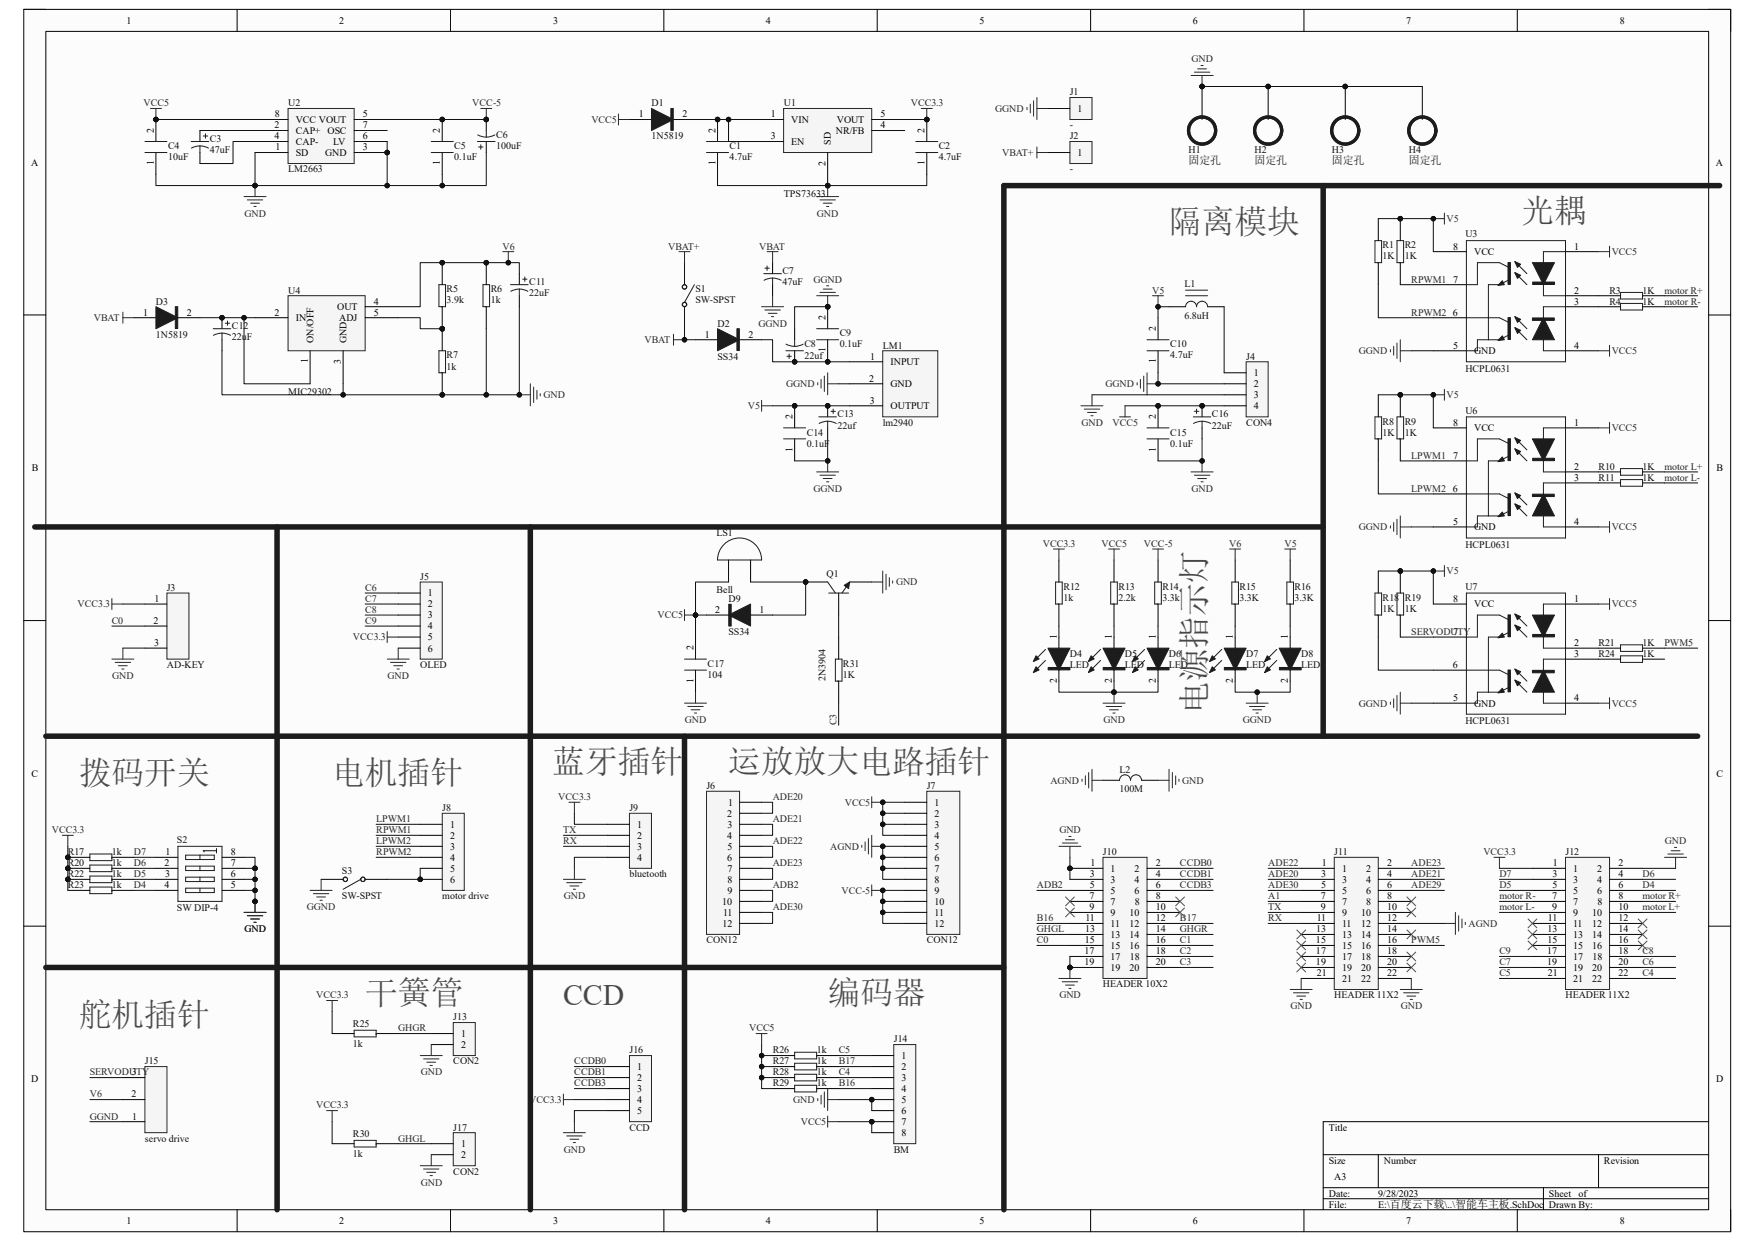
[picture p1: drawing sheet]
<svg xmlns="http://www.w3.org/2000/svg" width="297mm" height="210mm" viewBox="0 0 297 210" stroke-linecap="round" stroke-linejoin="round" font-family="sans-serif">
<defs><g id="words">
<g font-size="5.5" fill="#4c4c4c">
<text x="197.8" y="39.4">隔离模块</text>
<text x="257.5" y="37.5">光耦</text>
<text x="204" y="120.9" transform="rotate(-90 204 120.9)">电源指示灯</text>
<text x="93.5" y="130.8">蓝牙插针</text>
<text x="123.3" y="130.8">运放放大电路插针</text>
<text x="13.3" y="132.6">拨码开关</text>
<text x="56.2" y="132.6">电机插针</text>
<text x="13.3" y="173.6">舵机插针</text>
<text x="61.8" y="169.9">干簧管</text>
<text x="140.1" y="169.9">编码器</text>
</g>
<text font-size="5" fill="#4c4c4c" x="95.3" y="170.1">CCD</text>
<g font-size="1.9" fill="#0e0e0e">
<text x="201.1" y="27.8">固定孔</text>
<text x="212.3" y="27.8">固定孔</text>
<text x="225.4" y="27.8">固定孔</text>
<text x="238.4" y="27.8">固定孔</text>
</g>
<g font-size="1.7">
<text x="21.4" y="4">1</text>
<text x="57.4" y="4">2</text>
<text x="93.6" y="4">3</text>
<text x="129.6" y="4">4</text>
<text x="165.8" y="4">5</text>
<text x="201.8" y="4">6</text>
<text x="238" y="4">7</text>
<text x="274.1" y="4">8</text>
<text x="26" y="22.4" transform="rotate(-90 26 22.4)">2</text>
<text x="46.5" y="21.7">2</text>
<text x="46.5" y="23.6">4</text>
<text x="46.5" y="19.9">8</text>
<text x="50" y="22.6">CAP+ OSC</text>
<text x="50" y="20.8">VCC VOUT</text>
<text x="61.4" y="19.9">5</text>
<text x="61.4" y="23.6">6</text>
<text x="61.4" y="21.7">7</text>
<text x="74.5" y="22.4" transform="rotate(-90 74.5 22.4)">2</text>
<text x="108.1" y="19.9">1</text>
<text x="115.5" y="19.9">2</text>
<text x="121.1" y="22.4" transform="rotate(-90 121.1 22.4)">2</text>
<text x="130.4" y="23.6">3</text>
<text x="130.5" y="19.9">1</text>
<text x="133.9" y="20.8">VIN</text>
<text x="141.4" y="22.6">NR/FB</text>
<text x="141.6" y="20.8">VOUT</text>
<text x="149" y="21.7">4</text>
<text x="149" y="19.9">5</text>
<text x="156.5" y="22.4" transform="rotate(-90 156.5 22.4)">2</text>
<text x="182.4" y="18.9">1</text>
<text x="5.3" y="28">A</text>
<text x="26" y="27.9" transform="rotate(-90 26 27.9)">1</text>
<text x="46.6" y="25.4">1</text>
<text x="50" y="26.4">SD</text>
<text x="50" y="24.5">CAP-</text>
<text x="55" y="26.4">GND</text>
<text x="56.4" y="24.5">LV</text>
<text x="61.4" y="25.4">3</text>
<text x="74.5" y="27.9" transform="rotate(-90 74.5 27.9)">1</text>
<text x="121.1" y="27.9" transform="rotate(-90 121.1 27.9)">1</text>
<text x="133.9" y="24.5">EN</text>
<text x="139.7" y="28.1" transform="rotate(-90 139.7 28.1)">2</text>
<text x="140.6" y="24.5" transform="rotate(-90 140.6 24.5)">SD</text>
<text x="156.5" y="27.9" transform="rotate(-90 156.5 27.9)">1</text>
<text x="182.4" y="26.4">1</text>
<text x="290.4" y="28">A</text>
<text x="245.9" y="47.8">7</text>
<text x="245.9" y="42.2">8</text>
<text x="249.5" y="43.2">VCC</text>
<text x="266.4" y="42.2">1</text>
<text x="24.3" y="53.4">1</text>
<text x="31.6" y="53.4">2</text>
<text x="46.5" y="53.4">2</text>
<text x="57.1" y="52.5">OUT</text>
<text x="63.3" y="53.4">5</text>
<text x="63.3" y="51.6">4</text>
<text x="245.9" y="53.4">6</text>
<text x="266.4" y="49.7">2</text>
<text x="266.4" y="51.6">3</text>
<text x="50" y="54.4">IN</text>
<text x="53" y="58" transform="rotate(-90 53 58)">ON/OFF</text>
<text x="57.4" y="54.4">ADJ</text>
<text x="58.6" y="58" transform="rotate(-90 58.6 58)">GND</text>
<text x="119.3" y="57.1">1</text>
<text x="126.7" y="57.1">2</text>
<text x="139.7" y="59.6" transform="rotate(-90 139.7 59.6)">1</text>
<text x="139.7" y="54.1" transform="rotate(-90 139.7 54.1)">2</text>
<text x="195.6" y="56" transform="rotate(-90 195.6 56)">2</text>
<text x="246" y="59">5</text>
<text x="249.5" y="59.9">GND</text>
<text x="266.4" y="59">4</text>
<text x="52.1" y="61.5" transform="rotate(-90 52.1 61.5)">1</text>
<text x="57.7" y="61.6" transform="rotate(-90 57.7 61.6)">3</text>
<text x="147.1" y="64.6">2</text>
<text x="147.3" y="60.9">1</text>
<text x="150.7" y="61.8">INPUT</text>
<text x="150.7" y="65.5">GND</text>
<text x="195.6" y="61.5" transform="rotate(-90 195.6 61.5)">1</text>
<text x="212.2" y="63.7">1</text>
<text x="212.2" y="65.5">2</text>
<text x="134.1" y="70.9" transform="rotate(-90 134.1 70.9)">2</text>
<text x="147.2" y="68.3">3</text>
<text x="150.7" y="69.3">OUTPUT</text>
<text x="195.6" y="70.9" transform="rotate(-90 195.6 70.9)">2</text>
<text x="212.2" y="67.4">3</text>
<text x="212.2" y="69.3">4</text>
<text x="134.1" y="76.4" transform="rotate(-90 134.1 76.4)">1</text>
<text x="195.6" y="76.4" transform="rotate(-90 195.6 76.4)">1</text>
<text x="245.9" y="77.6">7</text>
<text x="245.9" y="72.1">8</text>
<text x="249.5" y="73">VCC</text>
<text x="266.4" y="72.1">1</text>
<text x="5.4" y="79.8">B</text>
<text x="245.9" y="83.2">6</text>
<text x="266.4" y="79.5">2</text>
<text x="266.4" y="81.4">3</text>
<text x="290.5" y="79.8">B</text>
<text x="246" y="88.8">5</text>
<text x="249.5" y="89.7">GND</text>
<text x="266.4" y="88.8">4</text>
<text x="26.1" y="101.9">1</text>
<text x="72.4" y="100.9">1</text>
<text x="245.9" y="101.9">8</text>
<text x="266.4" y="101.9">1</text>
<text x="26" y="105.6">2</text>
<text x="72.4" y="102.8">2</text>
<text x="72.4" y="104.6">3</text>
<text x="72.4" y="106.5">4</text>
<text x="121" y="103.7">2</text>
<text x="128.5" y="103.7">1</text>
<text x="245.9" y="107.4">7</text>
<text x="249.5" y="102.8">VCC</text>
<text x="26.1" y="109.3">3</text>
<text x="72.4" y="108.4">5</text>
<text x="72.4" y="110.3">6</text>
<text x="117.3" y="110.1" transform="rotate(-90 117.3 110.1)">2</text>
<text x="178.9" y="108.2" transform="rotate(-90 178.9 108.2)">1</text>
<text x="188.2" y="108.2" transform="rotate(-90 188.2 108.2)">1</text>
<text x="195.6" y="108.2" transform="rotate(-90 195.6 108.2)">1</text>
<text x="208.7" y="108.2" transform="rotate(-90 208.7 108.2)">1</text>
<text x="218" y="108.2" transform="rotate(-90 218 108.2)">1</text>
<text x="245.9" y="113.1">6</text>
<text x="266.4" y="109.3">2</text>
<text x="266.4" y="111.2">3</text>
<text x="117.3" y="115.5" transform="rotate(-90 117.3 115.5)">1</text>
<text x="178.9" y="115.7" transform="rotate(-90 178.9 115.7)">2</text>
<text x="188.2" y="115.7" transform="rotate(-90 188.2 115.7)">2</text>
<text x="195.6" y="115.7" transform="rotate(-90 195.6 115.7)">2</text>
<text x="208.7" y="115.7" transform="rotate(-90 208.7 115.7)">2</text>
<text x="218" y="115.7" transform="rotate(-90 218 115.7)">2</text>
<text x="246" y="118.7">5</text>
<text x="249.5" y="119.6">GND</text>
<text x="266.4" y="118.7">4</text>
<text x="5.3" y="131.4">C</text>
<text x="290.5" y="131.4">C</text>
<text x="123.2" y="136.4">1</text>
<text x="158.2" y="136.4">1</text>
<text x="76.2" y="140.1">1</text>
<text x="76.2" y="141.9">2</text>
<text x="76.2" y="143.8">3</text>
<text x="107.8" y="140.1">1</text>
<text x="107.8" y="141.9">2</text>
<text x="107.8" y="143.8">3</text>
<text x="123.1" y="138.2">2</text>
<text x="123.1" y="141.9">4</text>
<text x="123.1" y="143.8">5</text>
<text x="123.1" y="140.1">3</text>
<text x="158.2" y="138.2">2</text>
<text x="158.2" y="140.1">3</text>
<text x="158.2" y="141.9">4</text>
<text x="158.2" y="143.8">5</text>
<text x="27.9" y="146.6">2</text>
<text x="27.9" y="148.5">3</text>
<text x="28" y="144.7">1</text>
<text x="39.1" y="144.7">8</text>
<text x="39.1" y="146.6">7</text>
<text x="39.1" y="148.5">6</text>
<text x="76.2" y="145.7">4</text>
<text x="76.2" y="147.5">5</text>
<text x="76.2" y="149.4">6</text>
<text x="107.8" y="145.7">4</text>
<text x="123.1" y="145.7">6</text>
<text x="123.1" y="147.5">7</text>
<text x="123.1" y="149.4">8</text>
<text x="158.2" y="145.7">6</text>
<text x="158.2" y="147.5">7</text>
<text x="158.2" y="149.4">8</text>
<text x="184.4" y="148.5">3</text>
<text x="184.5" y="146.6">1</text>
<text x="188" y="147.5">1</text>
<text x="188" y="149.4">3</text>
<text x="192" y="147.5">2</text>
<text x="192" y="149.4">4</text>
<text x="195.6" y="146.6">2</text>
<text x="195.6" y="148.5">4</text>
<text x="223.6" y="148.5">3</text>
<text x="223.7" y="146.6">1</text>
<text x="227.1" y="147.5">1</text>
<text x="227.1" y="149.4">3</text>
<text x="231.2" y="147.5">2</text>
<text x="231.2" y="149.4">4</text>
<text x="234.7" y="146.6">2</text>
<text x="234.7" y="148.5">4</text>
<text x="262.7" y="148.5">3</text>
<text x="262.8" y="146.6">1</text>
<text x="266.2" y="147.5">1</text>
<text x="266.2" y="149.4">3</text>
<text x="270.3" y="147.5">2</text>
<text x="270.3" y="149.4">4</text>
<text x="273.9" y="146.6">2</text>
<text x="273.9" y="148.5">4</text>
<text x="27.9" y="150.3">4</text>
<text x="39.1" y="150.3">5</text>
<text x="122.2" y="153.1">10</text>
<text x="122.4" y="155">11</text>
<text x="123.1" y="151.3">9</text>
<text x="158.2" y="151.3">9</text>
<text x="158.2" y="153.1">10</text>
<text x="158.2" y="155">11</text>
<text x="183.7" y="155.9">11</text>
<text x="184.4" y="152.2">7</text>
<text x="184.4" y="154.1">9</text>
<text x="184.4" y="150.3">5</text>
<text x="188" y="151.3">5</text>
<text x="188" y="153.1">7</text>
<text x="188" y="155">9</text>
<text x="191.2" y="155">10</text>
<text x="192" y="151.3">6</text>
<text x="192.1" y="153.1">8</text>
<text x="195.6" y="150.3">6</text>
<text x="195.6" y="152.2">8</text>
<text x="195.6" y="154.1">10</text>
<text x="195.6" y="155.9">12</text>
<text x="222.8" y="155.9">11</text>
<text x="223.5" y="152.2">7</text>
<text x="223.5" y="154.1">9</text>
<text x="223.6" y="150.3">5</text>
<text x="227.1" y="151.3">5</text>
<text x="227.1" y="153.1">7</text>
<text x="227.1" y="155">9</text>
<text x="230.3" y="155">10</text>
<text x="231.2" y="151.3">6</text>
<text x="231.2" y="153.1">8</text>
<text x="234.7" y="150.3">6</text>
<text x="234.7" y="152.2">8</text>
<text x="234.7" y="154.1">10</text>
<text x="234.7" y="155.9">12</text>
<text x="262" y="155.9">11</text>
<text x="262.7" y="152.2">7</text>
<text x="262.7" y="154.1">9</text>
<text x="262.7" y="150.3">5</text>
<text x="266.2" y="151.3">5</text>
<text x="266.2" y="153.1">7</text>
<text x="266.2" y="155">9</text>
<text x="269.5" y="155">10</text>
<text x="270.3" y="151.3">6</text>
<text x="270.3" y="153.1">8</text>
<text x="273.9" y="150.3">6</text>
<text x="273.9" y="152.2">8</text>
<text x="273.9" y="154.1">10</text>
<text x="273.9" y="155.9">12</text>
<text x="122.3" y="156.8">12</text>
<text x="158.2" y="156.8">12</text>
<text x="183.6" y="161.5">17</text>
<text x="183.6" y="159.6">15</text>
<text x="183.6" y="157.8">13</text>
<text x="188" y="156.8">11</text>
<text x="188" y="158.7">13</text>
<text x="188" y="160.6">15</text>
<text x="191.2" y="156.8">12</text>
<text x="191.2" y="158.7">14</text>
<text x="191.2" y="160.6">16</text>
<text x="195.6" y="157.8">14</text>
<text x="195.6" y="159.6">16</text>
<text x="195.6" y="161.5">18</text>
<text x="222.7" y="159.6">15</text>
<text x="222.7" y="161.5">17</text>
<text x="222.8" y="157.8">13</text>
<text x="227.1" y="156.8">11</text>
<text x="227.1" y="158.7">13</text>
<text x="227.1" y="160.6">15</text>
<text x="230.3" y="156.8">12</text>
<text x="230.3" y="158.7">14</text>
<text x="230.3" y="160.6">16</text>
<text x="234.7" y="157.8">14</text>
<text x="234.7" y="159.6">16</text>
<text x="234.7" y="161.5">18</text>
<text x="261.8" y="161.5">17</text>
<text x="261.9" y="159.6">15</text>
<text x="261.9" y="157.8">13</text>
<text x="266.2" y="156.8">11</text>
<text x="266.2" y="158.7">13</text>
<text x="266.2" y="160.6">15</text>
<text x="269.5" y="156.8">12</text>
<text x="269.5" y="158.7">14</text>
<text x="269.5" y="160.6">16</text>
<text x="273.9" y="157.8">14</text>
<text x="273.9" y="159.6">16</text>
<text x="273.9" y="161.5">18</text>
<text x="183.6" y="163.4">19</text>
<text x="188" y="162.4">17</text>
<text x="188" y="164.3">19</text>
<text x="191.2" y="164.3">20</text>
<text x="191.2" y="162.4">18</text>
<text x="195.6" y="163.4">20</text>
<text x="222.7" y="163.4">19</text>
<text x="222.8" y="165.2">21</text>
<text x="227.1" y="162.4">17</text>
<text x="227.1" y="164.3">19</text>
<text x="227.1" y="166.2">21</text>
<text x="230.3" y="164.3">20</text>
<text x="230.3" y="166.2">22</text>
<text x="230.4" y="162.4">18</text>
<text x="234.7" y="163.4">20</text>
<text x="234.7" y="165.2">22</text>
<text x="261.8" y="163.4">19</text>
<text x="262" y="165.2">21</text>
<text x="266.2" y="162.4">17</text>
<text x="266.2" y="164.3">19</text>
<text x="266.2" y="166.2">21</text>
<text x="269.5" y="164.3">20</text>
<text x="269.5" y="166.2">22</text>
<text x="269.5" y="162.4">18</text>
<text x="273.9" y="163.4">20</text>
<text x="273.9" y="165.2">22</text>
<text x="78" y="175.5">1</text>
<text x="78" y="177.3">2</text>
<text x="152.6" y="179.2">1</text>
<text x="5.3" y="183.2">D</text>
<text x="22.3" y="185.7">2</text>
<text x="22.3" y="182">3</text>
<text x="107.8" y="181.1">1</text>
<text x="107.8" y="182.9">2</text>
<text x="107.8" y="184.8">3</text>
<text x="152.6" y="181.1">2</text>
<text x="152.6" y="182.9">3</text>
<text x="152.6" y="184.8">4</text>
<text x="290.4" y="183.2">D</text>
<text x="22.4" y="189.5">1</text>
<text x="107.8" y="186.6">4</text>
<text x="107.8" y="188.5">5</text>
<text x="152.6" y="186.6">5</text>
<text x="152.6" y="188.5">6</text>
<text x="152.6" y="190.4">7</text>
<text x="224.9" y="191.3">Title</text>
<text x="78" y="194.1">1</text>
<text x="78" y="196">2</text>
<text x="152.6" y="192.3">8</text>
<text x="224.9" y="196.9">Size</text>
<text x="234.2" y="196.9">Number</text>
<text x="271.4" y="196.9">Revision</text>
<text x="224.9" y="202.5">Date:</text>
<text x="225.8" y="199.7">A3</text>
<text x="233.3" y="202.5">9/28/2023</text>
<text x="262.1" y="202.5">Sheet</text>
<text x="267.2" y="202.5">of</text>
<text x="21.4" y="207.2">1</text>
<text x="57.4" y="207.2">2</text>
<text x="93.6" y="207.2">3</text>
<text x="129.6" y="207.2">4</text>
<text x="165.8" y="207.2">5</text>
<text x="201.8" y="207.2">6</text>
<text x="224.9" y="204.4">File:</text>
<text x="233.3" y="204.4">E:\百度云下载\..\智能车主板.SchDoc Drawn By:</text>
<text x="238" y="207.2">7</text>
<text x="274.1" y="207.2">8</text>
</g>
<g font-size="1.7" fill="#262626">
<text x="201.6" y="10.5">GND</text>
<text x="24.3" y="18">VCC5</text>
<text x="79.9" y="18">VCC-5</text>
<text x="154.1" y="18">VCC3.3</text>
<text x="100.1" y="20.8">VCC5</text>
<text x="168.4" y="18.9">GGND</text>
<text x="169.6" y="26.4">VBAT+</text>
<text x="41.4" y="36.7">GND</text>
<text x="138.3" y="36.7">GND</text>
<text x="244.8" y="37.6">V5</text>
<text x="85" y="42.2">V6</text>
<text x="113.1" y="42.2">VBAT+</text>
<text x="128.5" y="42.2">VBAT</text>
<text x="137.7" y="47.8">GGND</text>
<text x="238.8" y="47.8">RPWM1</text>
<text x="272.8" y="43.2">VCC5</text>
<text x="195" y="49.7">V5</text>
<text x="238.8" y="53.4">RPWM2</text>
<text x="281.7" y="49.7">motor R+</text>
<text x="281.7" y="51.6">motor R-</text>
<text x="15.9" y="54.4">VBAT</text>
<text x="109.1" y="58.1">VBAT</text>
<text x="128.4" y="55.3">GGND</text>
<text x="230" y="59.9">GGND</text>
<text x="272.8" y="59.9">VCC5</text>
<text x="133.1" y="65.5">GGND</text>
<text x="187.1" y="65.5">GGND</text>
<text x="92" y="67.4">GND</text>
<text x="126.6" y="69.3">V5</text>
<text x="244.8" y="67.4">V5</text>
<text x="183" y="72.1">GND</text>
<text x="188.3" y="72.1">VCC5</text>
<text x="238.8" y="77.6">LPWM1</text>
<text x="272.8" y="73">VCC5</text>
<text x="137.7" y="83.2">GGND</text>
<text x="201.6" y="83.2">GND</text>
<text x="238.8" y="83.2">LPWM2</text>
<text x="281.7" y="79.5">motor L+</text>
<text x="281.7" y="81.4">motor L-</text>
<text x="230" y="89.7">GGND</text>
<text x="272.8" y="89.7">VCC5</text>
<text x="176.5" y="92.5">VCC3.3</text>
<text x="186.4" y="92.5">VCC5</text>
<text x="193.6" y="92.5">VCC-5</text>
<text x="208" y="92.5">V6</text>
<text x="217.4" y="92.5">V5</text>
<text x="61.8" y="100">C6</text>
<text x="61.8" y="101.9">C7</text>
<text x="151.6" y="99.1">GND</text>
<text x="244.8" y="97.2">V5</text>
<text x="13.1" y="102.8">VCC3.3</text>
<text x="18.9" y="105.6">C0</text>
<text x="61.8" y="103.7">C8</text>
<text x="61.8" y="105.6">C9</text>
<text x="111.3" y="104.6">VCC5</text>
<text x="238.8" y="107.4">SERVODUTY</text>
<text x="272.8" y="102.8">VCC5</text>
<text x="59.7" y="108.4">VCC3.3</text>
<text x="281.7" y="109.3">PWM5</text>
<text x="19" y="114.9">GND</text>
<text x="65.6" y="114.9">GND</text>
<text x="230" y="119.6">GGND</text>
<text x="272.8" y="119.6">VCC5</text>
<text x="115.9" y="122.4">GND</text>
<text x="141.6" y="122.7" transform="rotate(-90 141.6 122.7)">C3</text>
<text x="186.7" y="122.4">GND</text>
<text x="210.4" y="122.4">GGND</text>
<text x="94.5" y="135.4">VCC3.3</text>
<text x="130.8" y="135.4">ADE20</text>
<text x="143" y="136.4">VCC5</text>
<text x="177.8" y="132.6">AGND</text>
<text x="200.1" y="132.6">GND</text>
<text x="8.8" y="141">VCC3.3</text>
<text x="63.7" y="139.1">LPWM1</text>
<text x="63.7" y="141">RPWM1</text>
<text x="63.7" y="142.9">LPWM2</text>
<text x="95.3" y="141">TX</text>
<text x="95.3" y="142.9">RX</text>
<text x="130.8" y="139.1">ADE21</text>
<text x="130.8" y="142.9">ADE22</text>
<text x="140.5" y="143.8">AGND</text>
<text x="179.3" y="141">GND</text>
<text x="281.8" y="142.9">GND</text>
<text x="22.6" y="148.5">D5</text>
<text x="22.6" y="146.6">D6</text>
<text x="22.6" y="144.7">D7</text>
<text x="63.7" y="144.7">RPWM2</text>
<text x="130.8" y="146.6">ADE23</text>
<text x="199.7" y="146.6">CCDB0</text>
<text x="199.7" y="148.5">CCDB1</text>
<text x="214.6" y="146.6">ADE22</text>
<text x="214.6" y="148.5">ADE20</text>
<text x="238.8" y="146.6">ADE23</text>
<text x="238.8" y="148.5">ADE21</text>
<text x="251" y="144.7">VCC3.3</text>
<text x="253.7" y="148.5">D7</text>
<text x="278" y="148.5">D6</text>
<text x="22.6" y="150.3">D4</text>
<text x="51.9" y="154.1">GGND</text>
<text x="95.4" y="152.2">GND</text>
<text x="130.8" y="150.3">ADB2</text>
<text x="130.8" y="154.1">ADE30</text>
<text x="142.4" y="151.3">VCC-5</text>
<text x="175.5" y="150.3">ADB2</text>
<text x="175.5" y="155.9">B16</text>
<text x="199.7" y="150.3">CCDB3</text>
<text x="199.7" y="155.9">B17</text>
<text x="214.6" y="150.3">ADE30</text>
<text x="214.6" y="152.2">A1</text>
<text x="214.6" y="154.1">TX</text>
<text x="214.6" y="155.9">RX</text>
<text x="238.8" y="150.3">ADE29</text>
<text x="253.7" y="150.3">D5</text>
<text x="253.7" y="152.2">motor R-</text>
<text x="253.7" y="154.1">motor L-</text>
<text x="278" y="150.3">D4</text>
<text x="278" y="152.2">motor R+</text>
<text x="278" y="154.1">motor L+</text>
<text x="41.4" y="157.8">GND</text>
<text x="175.5" y="157.8">GHGL</text>
<text x="175.5" y="159.6">C0</text>
<text x="199.7" y="157.8">GHGR</text>
<text x="199.7" y="159.6">C1</text>
<text x="199.7" y="161.5">C2</text>
<text x="238.8" y="159.6">PWM5</text>
<text x="248.5" y="156.8">AGND</text>
<text x="253.7" y="161.5">C9</text>
<text x="278" y="161.5">C8</text>
<text x="199.7" y="163.4">C3</text>
<text x="253.7" y="163.4">C7</text>
<text x="253.7" y="165.2">C5</text>
<text x="278" y="163.4">C6</text>
<text x="278" y="165.2">C4</text>
<text x="53.5" y="169">VCC3.3</text>
<text x="179.3" y="169">GND</text>
<text x="218.4" y="170.8">GND</text>
<text x="237.1" y="170.8">GND</text>
<text x="67.4" y="174.5">GHGR</text>
<text x="126.8" y="174.5">VCC5</text>
<text x="141.9" y="178.3">C5</text>
<text x="15.2" y="182">SERVODUTY</text>
<text x="15.2" y="185.7">V6</text>
<text x="71.2" y="182">GND</text>
<text x="97.2" y="180.1">CCDB0</text>
<text x="97.2" y="182">CCDB1</text>
<text x="97.2" y="183.9">CCDB3</text>
<text x="141.9" y="180.1">B17</text>
<text x="141.9" y="182">C4</text>
<text x="141.9" y="183.9">B16</text>
<text x="15.2" y="189.5">GGND</text>
<text x="53.5" y="187.6">VCC3.3</text>
<text x="89.5" y="186.6">VCC3.3</text>
<text x="134.2" y="186.6">GND</text>
<text x="135.5" y="190.4">VCC5</text>
<text x="67.4" y="193.2">GHGL</text>
<text x="95.4" y="195.1">GND</text>
<text x="71.2" y="200.7">GND</text>
</g>
<g font-size="1.7" fill="#0e0e0e">
<text x="48.8" y="18">U2</text>
<text x="110.2" y="18">D1</text>
<text x="132.6" y="18">U1</text>
<text x="181.1" y="16.1">J1</text>
<text x="35.5" y="24">C3</text>
<text x="84" y="23.4">C6</text>
<text x="110.2" y="23.6">1N5819</text>
<text x="181.1" y="21.7">-</text>
<text x="181.1" y="23.6">J2</text>
<text x="28.4" y="25.3">C4</text>
<text x="28.4" y="27.1">10uF</text>
<text x="35.5" y="25.9">47uF</text>
<text x="48.8" y="29.2">LM2663</text>
<text x="76.9" y="25.3">C5</text>
<text x="76.9" y="27.1">0.1uF</text>
<text x="84" y="25.3">100uF</text>
<text x="123.5" y="25.3">C1</text>
<text x="123.5" y="27.1">4.7uF</text>
<text x="158.9" y="25.3">C2</text>
<text x="158.9" y="27.1">4.7uF</text>
<text x="181.1" y="29.2">-</text>
<text x="201.1" y="25.9">H1</text>
<text x="212.3" y="25.9">H2</text>
<text x="225.4" y="25.9">H3</text>
<text x="238.4" y="25.9">H4</text>
<text x="132.6" y="33.3">TPS73633</text>
<text x="248" y="40.2">U3</text>
<text x="132.4" y="46.4">C7</text>
<text x="234" y="42">R1</text>
<text x="234" y="43.9">1K</text>
<text x="237.7" y="42">R2</text>
<text x="237.7" y="43.9">1K</text>
<text x="26.4" y="51.6">D3</text>
<text x="48.8" y="49.7">U4</text>
<text x="75.6" y="49.5">R5</text>
<text x="75.6" y="51.4">3.9k</text>
<text x="83.1" y="49.5">R6</text>
<text x="83.1" y="51.4">1k</text>
<text x="89.6" y="48.2">C11</text>
<text x="89.6" y="50.1">22uF</text>
<text x="117.7" y="49.5">S1</text>
<text x="117.7" y="51.4">SW-SPST</text>
<text x="132.4" y="48.3">47uF</text>
<text x="200.4" y="48.6">L1</text>
<text x="200.4" y="54">6.8uH</text>
<text x="272.4" y="49.7">R3</text>
<text x="272.4" y="51.6">R4</text>
<text x="278" y="49.7">1K</text>
<text x="278" y="51.6">1K</text>
<text x="26.4" y="57.1">1N5819</text>
<text x="39.2" y="55.7">C12</text>
<text x="39.2" y="57.6">22uF</text>
<text x="121.4" y="55.3">D2</text>
<text x="136.1" y="58.8">C8</text>
<text x="142.1" y="56.9">C9</text>
<text x="142.1" y="58.8">0.1uF</text>
<text x="149.4" y="59">LM1</text>
<text x="198" y="58.8">C10</text>
<text x="75.6" y="60.7">R7</text>
<text x="75.6" y="62.6">1k</text>
<text x="121.4" y="60.9">SS34</text>
<text x="136.1" y="60.7">22uf</text>
<text x="198" y="60.7">4.7uF</text>
<text x="210.9" y="60.9">J4</text>
<text x="248" y="62.9">HCPL0631</text>
<text x="48.8" y="66.8">MIC29302</text>
<text x="141.7" y="70.6">C13</text>
<text x="205.1" y="70.6">C16</text>
<text x="234" y="71.9">R8</text>
<text x="237.7" y="71.9">R9</text>
<text x="248" y="70">U6</text>
<text x="136.5" y="73.7">C14</text>
<text x="136.5" y="75.6">0.1uF</text>
<text x="141.7" y="72.5">22uf</text>
<text x="149.4" y="72.1">lm2940</text>
<text x="198" y="73.7">C15</text>
<text x="198" y="75.6">0.1uF</text>
<text x="205.1" y="72.5">22uF</text>
<text x="210.9" y="72.1">CON4</text>
<text x="234" y="73.7">1K</text>
<text x="237.7" y="73.7">1K</text>
<text x="270.5" y="79.5">R10</text>
<text x="270.5" y="81.4">R11</text>
<text x="278" y="79.5">1K</text>
<text x="278" y="81.4">1K</text>
<text x="121.2" y="90.7">LS1</text>
<text x="248" y="92.8">HCPL0631</text>
<text x="28.2" y="100">J3</text>
<text x="71.1" y="98.1">J5</text>
<text x="121.2" y="100.4">Bell</text>
<text x="123.3" y="101.9">D9</text>
<text x="139.9" y="97.6">Q1</text>
<text x="180" y="99.8">R12</text>
<text x="180" y="101.7">1k</text>
<text x="189.3" y="99.8">R13</text>
<text x="189.3" y="101.7">2.2k</text>
<text x="196.7" y="99.8">R14</text>
<text x="196.7" y="101.7">3.3k</text>
<text x="209.8" y="99.8">R15</text>
<text x="209.8" y="101.7">3.3K</text>
<text x="219.1" y="99.8">R16</text>
<text x="219.1" y="101.7">3.3K</text>
<text x="234" y="101.7">R18</text>
<text x="237.7" y="101.7">R19</text>
<text x="248" y="99.8">U7</text>
<text x="123.3" y="107.4">SS34</text>
<text x="234" y="103.5">1K</text>
<text x="237.7" y="103.5">1K</text>
<text x="28.2" y="113.1">AD-KEY</text>
<text x="71.1" y="113.1">OLED</text>
<text x="119.8" y="112.9">C17</text>
<text x="142.7" y="112.9">R31</text>
<text x="181.1" y="111.2">D4</text>
<text x="181.1" y="113.1">LED</text>
<text x="190.4" y="111.2">D5</text>
<text x="190.4" y="113.1">LED</text>
<text x="197.8" y="111.2">D6</text>
<text x="197.8" y="113.1">LED</text>
<text x="210.9" y="111.2">D7</text>
<text x="210.9" y="113.1">LED</text>
<text x="220.2" y="111.2">D8</text>
<text x="220.2" y="113.1">LED</text>
<text x="270.5" y="109.3">R21</text>
<text x="270.5" y="111.2">R24</text>
<text x="278" y="109.3">1K</text>
<text x="278" y="111.2">1K</text>
<text x="119.8" y="114.7">104</text>
<text x="139.7" y="115.3" transform="rotate(-90 139.7 115.3)">2N3904</text>
<text x="142.7" y="114.7">1K</text>
<text x="248" y="122.6">HCPL0631</text>
<text x="189.4" y="130.8">L2</text>
<text x="74.8" y="137.3">J8</text>
<text x="106.5" y="137.3">J9</text>
<text x="119.5" y="133.6">J6</text>
<text x="156.8" y="133.6">J7</text>
<text x="189.4" y="134.1">100M</text>
<text x="29.9" y="142.7">S2</text>
<text x="11.5" y="144.7">R17</text>
<text x="11.5" y="146.6">R20</text>
<text x="11.5" y="148.5">R22</text>
<text x="18.9" y="144.7">1k</text>
<text x="18.9" y="146.6">1k</text>
<text x="18.9" y="148.5">1k</text>
<text x="57.9" y="147.9">S3</text>
<text x="106.5" y="148.5">bluetooth</text>
<text x="186.6" y="144.7">J10</text>
<text x="225.8" y="144.7">J11</text>
<text x="264.9" y="144.7">J12</text>
<text x="11.5" y="150.3">R23</text>
<text x="18.9" y="150.3">1k</text>
<text x="29.9" y="154.2">SW DIP-4</text>
<text x="57.9" y="152.2">SW-SPST</text>
<text x="74.8" y="152.2">motor drive</text>
<text x="119.5" y="159.6">CON12</text>
<text x="156.8" y="159.6">CON12</text>
<text x="186.6" y="167.1">HEADER 10X2</text>
<text x="59.7" y="173.8">R25</text>
<text x="76.7" y="172.7">J13</text>
<text x="225.8" y="169">HEADER 11X2</text>
<text x="264.9" y="169">HEADER 11X2</text>
<text x="59.7" y="177.2">1k</text>
<text x="106.5" y="178.3">J16</text>
<text x="130.8" y="178.3">R26</text>
<text x="138.2" y="178.3">1k</text>
<text x="151.3" y="176.4">J14</text>
<text x="24.5" y="180.1">J15</text>
<text x="76.7" y="180.1">CON2</text>
<text x="130.8" y="180.1">R27</text>
<text x="130.8" y="182">R28</text>
<text x="130.8" y="183.9">R29</text>
<text x="138.2" y="180.1">1k</text>
<text x="138.2" y="182">1k</text>
<text x="138.2" y="183.9">1k</text>
<text x="76.7" y="191.3">J17</text>
<text x="106.5" y="191.3">CCD</text>
<text x="24.5" y="193.2">servo drive</text>
<text x="59.7" y="192.4">R30</text>
<text x="59.7" y="195.8">1k</text>
<text x="151.3" y="195.1">BM</text>
<text x="76.7" y="198.8">CON2</text>
</g>
</g></defs>
<path d="M4 1.6h288.9v206.8h-288.9z" fill-rule="evenodd" fill="#fcfcfc"/>
<path d="M4 1.6h288.9v206.8h-288.9z" fill="none" stroke="#000" stroke-width=".17"/>
<path d="M7.8 5.3h281.4v199.4h-281.4z" fill-rule="evenodd" fill="#fcfcfc"/>
<g fill="none" stroke="#000" stroke-width=".17">
<path d="M4 1.6h3.7M7.8 5.3h281.4v199.4h-281.4zM40.1 1.6v3.7M76.2 1.6v3.7M112.3 1.6v3.7M148.5 1.6v3.7M184.6 1.6v3.7M220.7 1.6v3.7M256.8 1.6v3.7M289.2 1.6h3.7v3.7M4 53.3h3.7M289.2 53.3h3.7"/>
<path d="M4 105h3.8M289.2 105h3.7M4 156.7h3.8M289.2 156.7h3.7M223.9 195.4h65.3M233.3 195.4v5.6M270.5 195.4v5.6M289.2 189.8h-65.3v14.9M40.1 204.7v3.7M76.2 204.7v3.7M112.4 204.7v3.7M148.5 204.7v3.7"/>
<path d="M184.6 204.7v3.7M220.7 204.7v3.7M223.9 201h65.3M223.9 202.9h65.3M256.8 204.7v3.7M261.2 201v3.7M292.9 204.7v3.7"/>
</g>
<circle cx="26.4" cy="20.2" r=".37" fill="#0e0e0e"/>
<circle cx="26.4" cy="20.2" r=".37" fill="none" stroke="#0e0e0e" stroke-width=".17"/>
<path d="M26.4 20.2v3.7M26.4 25.8v3.7" fill="none" stroke="#000" stroke-width=".17"/>
<circle cx="26.4" cy="20.2" r=".37" fill="#0e0e0e"/>
<circle cx="26.4" cy="20.2" r=".37" fill="none" stroke="#0e0e0e" stroke-width=".17"/>
<path d="M24.5 23.9h3.7M24.5 25.8h3.7" fill="none" stroke="#1c1c1c" stroke-width=".17"/>
<circle cx="74.8" cy="55.6" r=".37" fill="#0e0e0e"/>
<circle cx="74.8" cy="55.6" r=".37" fill="none" stroke="#0e0e0e" stroke-width=".17"/>
<circle cx="74.8" cy="44.4" r=".37" fill="#0e0e0e"/>
<circle cx="74.8" cy="44.4" r=".37" fill="none" stroke="#0e0e0e" stroke-width=".17"/>
<path d="M74.8 51.9v3.7" fill="none" stroke="#000" stroke-width=".17"/>
<circle cx="74.8" cy="55.6" r=".37" fill="#0e0e0e"/>
<circle cx="74.8" cy="55.6" r=".37" fill="none" stroke="#0e0e0e" stroke-width=".17"/>
<path d="M74.3 48.2h1.1v3.7h-1.1z" fill="none" stroke="#1c1c1c" stroke-width=".17"/>
<path d="M74.8 44.4v3.8" fill="none" stroke="#000" stroke-width=".17"/>
<circle cx="74.8" cy="44.4" r=".37" fill="#0e0e0e"/>
<circle cx="74.8" cy="44.4" r=".37" fill="none" stroke="#0e0e0e" stroke-width=".17"/>
<circle cx="203.4" cy="14.6" r=".37" fill="#0e0e0e"/>
<circle cx="203.4" cy="14.6" r=".37" fill="none" stroke="#0e0e0e" stroke-width=".17"/>
<path d="M203.4 14.6v5.6" fill="none" stroke="#000" stroke-width=".17"/>
<circle cx="203.4" cy="14.6" r=".37" fill="#0e0e0e"/>
<circle cx="203.4" cy="14.6" r=".37" fill="none" stroke="#0e0e0e" stroke-width=".17"/>
<circle cx="203.4" cy="22.1" r="2.29" fill="none" stroke="#1c1c1c" stroke-width=".55"/>
<path d="M123.3 94.8v3.7M127 94.8v3.7" fill="none" stroke="#000" stroke-width=".17"/>
<path d="M122.5 92.1a3.7 3.7 0 0 1 4.1-.8 3.7 3.7 0 0 1 2.3 3.5h-7.5a3.7 3.7 0 0 1 1.1-2.7z" fill="none" stroke="#1c1c1c" stroke-width=".17"/>
<path d="M181.1 16.5h3.7v3.7h-3.7z" fill-rule="evenodd" fill="#f5f5f5"/>
<path d="M181.1 16.5h3.7v3.7h-3.7z" fill="none" stroke="#262626" stroke-width=".17"/>
<path d="M177.3 18.4h3.8" fill="none" stroke="#000" stroke-width=".17"/>
<path d="M76.7 173h3.7v5.6h-3.7z" fill-rule="evenodd" fill="#f5f5f5"/>
<path d="M76.7 173h3.7v5.6h-3.7z" fill="none" stroke="#262626" stroke-width=".17"/>
<path d="M73 174.9h3.7M73 176.8h3.7" fill="none" stroke="#000" stroke-width=".17"/>
<path d="M28.3 100.4h3.7v11.1h-3.7z" fill-rule="evenodd" fill="#f5f5f5"/>
<path d="M28.3 100.4h3.7v11.1h-3.7z" fill="none" stroke="#262626" stroke-width=".17"/>
<path d="M24.5 102.2h3.8M24.5 105.9h3.8M24.5 109.7h3.8" fill="none" stroke="#000" stroke-width=".17"/>
<path d="M106.5 137.6h3.8v9.3h-3.8z" fill-rule="evenodd" fill="#f5f5f5"/>
<path d="M106.5 137.6h3.8v9.3h-3.8z" fill="none" stroke="#262626" stroke-width=".17"/>
<path d="M102.8 139.5h3.7M102.8 141.4h3.7M102.8 143.2h3.7M102.8 145.1h3.7" fill="none" stroke="#000" stroke-width=".17"/>
<path d="M106.5 178.6h3.8v11.2h-3.8z" fill-rule="evenodd" fill="#f5f5f5"/>
<path d="M106.5 178.6h3.8v11.2h-3.8z" fill="none" stroke="#262626" stroke-width=".17"/>
<path d="M102.8 180.5h3.7M102.8 182.4h3.7M102.8 184.2h3.7M102.8 186.1h3.7M102.8 187.9h3.7" fill="none" stroke="#000" stroke-width=".17"/>
<path d="M71.1 98.5h3.7v13h-3.7z" fill-rule="evenodd" fill="#f5f5f5"/>
<path d="M71.1 98.5h3.7v13h-3.7z" fill="none" stroke="#262626" stroke-width=".17"/>
<path d="M67.4 100.4h3.7M67.4 102.2h3.7M67.4 104.1h3.7M67.4 105.9h3.7M67.4 107.8h3.7M67.4 109.7h3.7" fill="none" stroke="#000" stroke-width=".17"/>
<circle cx="147.5" cy="186.1" r=".37" fill="#0e0e0e"/>
<circle cx="147.5" cy="186.1" r=".37" fill="none" stroke="#0e0e0e" stroke-width=".17"/>
<circle cx="147.5" cy="189.8" r=".37" fill="#0e0e0e"/>
<circle cx="147.5" cy="189.8" r=".37" fill="none" stroke="#0e0e0e" stroke-width=".17"/>
<path d="M151.3 176.8h3.7v16.7h-3.7z" fill-rule="evenodd" fill="#f5f5f5"/>
<path d="M151.3 176.8h3.7v16.7h-3.7z" fill="none" stroke="#262626" stroke-width=".17"/>
<path d="M147.5 178.6h3.8M147.5 180.5h3.8M147.5 182.4h3.8M147.5 184.2h3.8M147.5 186.1h3.8" fill="none" stroke="#000" stroke-width=".17"/>
<circle cx="147.5" cy="186.1" r=".37" fill="#0e0e0e"/>
<circle cx="147.5" cy="186.1" r=".37" fill="none" stroke="#0e0e0e" stroke-width=".17"/>
<path d="M147.5 187.9h3.8M147.5 189.8h3.8" fill="none" stroke="#000" stroke-width=".17"/>
<circle cx="147.5" cy="189.8" r=".37" fill="#0e0e0e"/>
<circle cx="147.5" cy="189.8" r=".37" fill="none" stroke="#0e0e0e" stroke-width=".17"/>
<path d="M106.5 20.2h3.8M114 20.2h3.7M147.5 191.7h3.8" fill="none" stroke="#000" stroke-width=".17"/>
<path d="M110.3 18.4l3.7 1.8-3.7 1.9z" fill="#1c1c1c"/>
<path d="M110.3 18.4l3.7 1.8-3.7 1.9z" fill="none" stroke="#1c1c1c" stroke-width=".17"/>
<path d="M113.5 18.4h.4v3.7h-.4z" fill-rule="evenodd" fill="#1c1c1c"/>
<path d="M113.5 18.4h.4v3.7h-.4zM32.4 23.9h2.9M33.8 24.7l.8 .1 .7 .3M33.8 24.7l-.7 .1-.7 .3M33.8 24.7v1.1M34.4 23h.7M34.8 22.6v.8" fill="none" stroke="#1c1c1c" stroke-width=".17"/>
<path d="M33.8 22.1v1.8M33.8 25.8v1.9" fill="none" stroke="#000" stroke-width=".17"/>
<path d="M119.6 133.9h5.6v24.2h-5.6z" fill-rule="evenodd" fill="#f5f5f5"/>
<path d="M119.6 133.9h5.6v24.2h-5.6z" fill="none" stroke="#262626" stroke-width=".17"/>
<path d="M125.2 135.8h3.7M125.2 137.6h3.7M125.2 139.5h3.7M125.2 141.4h3.7M125.2 143.2h3.7M125.2 145.1h3.7M125.2 146.9h3.7M125.2 148.8h3.7M125.2 150.7h3.7M125.2 152.5h3.7M125.2 154.4h3.7M125.2 156.3h3.7" fill="none" stroke="#000" stroke-width=".17"/>
<circle cx="136.3" cy="98.5" r=".37" fill="#0e0e0e"/>
<circle cx="136.3" cy="98.5" r=".37" fill="none" stroke="#0e0e0e" stroke-width=".17"/>
<path d="M136.3 98.5h3.8" fill="none" stroke="#000" stroke-width=".17"/>
<circle cx="136.3" cy="98.5" r=".37" fill="#0e0e0e"/>
<circle cx="136.3" cy="98.5" r=".37" fill="none" stroke="#0e0e0e" stroke-width=".17"/>
<path d="M143.8 98.5h3.7M141.9 100.4v3.7" fill="none" stroke="#000" stroke-width=".17"/>
<path d="M140.1 98.5l1.3 1.9M143.8 98.5l-1.3 1.9M140.3 100.4h3.3" fill="none" stroke="#1c1c1c" stroke-width=".17"/>
<path d="M142.9 99.1l.9-.6-.2 1.1z" fill="#1c1c1c"/>
<path d="M142.9 99.1l.9-.6-.2 1.1z" fill="none" stroke="#1c1c1c" stroke-width=".17"/>
<circle cx="65.5" cy="25.8" r=".37" fill="#0e0e0e"/>
<circle cx="65.5" cy="25.8" r=".37" fill="none" stroke="#0e0e0e" stroke-width=".17"/>
<path d="M48.7 18.4h11.2v9.3h-11.2z" fill-rule="evenodd" fill="#f5f5f5"/>
<path d="M48.7 18.4h11.2v9.3h-11.2z" fill="none" stroke="#262626" stroke-width=".17"/>
<path d="M43.2 25.8h5.5M43.2 22.1h5.5M59.9 25.8h5.6" fill="none" stroke="#000" stroke-width=".17"/>
<circle cx="65.5" cy="25.8" r=".37" fill="#0e0e0e"/>
<circle cx="65.5" cy="25.8" r=".37" fill="none" stroke="#0e0e0e" stroke-width=".17"/>
<path d="M43.2 23.9h5.5M43.2 20.2h5.5M59.9 23.9h5.6M59.9 20.2h5.6M59.9 22.1h5.6" fill="none" stroke="#000" stroke-width=".17"/>
<path d="M149.4 59.4h9.3v11.1h-9.3z" fill-rule="evenodd" fill="#f5f5f5"/>
<path d="M149.4 59.4h9.3v11.1h-9.3z" fill="none" stroke="#262626" stroke-width=".17"/>
<path d="M115.8 44.4v3.8M115.8 51.9v3.7M143.8 61.2h5.6M143.8 64.9h5.6M143.8 68.7h5.6" fill="none" stroke="#000" stroke-width=".17"/>
<g fill="none" stroke="#1c1c1c" stroke-width=".17">
<path d="M117.5 48.2l-1.7 3"/>
<circle cx="115.8" cy="48.6" r=".37"/>
<circle cx="115.8" cy="51.5" r=".37"/>
</g>
<path d="M259.3 44.4h3.8l-1.9 3.8z" fill="#1c1c1c"/>
<path d="M259.3 44.4h3.8l-1.9 3.8z" fill="none" stroke="#1c1c1c" stroke-width=".17"/>
<path d="M259.4 47.7h3.7v.4h-3.7z" fill-rule="evenodd" fill="#1c1c1c"/>
<path d="M259.4 47.7h3.7v.4h-3.7z" fill="none" stroke="#1c1c1c" stroke-width=".17"/>
<path d="M261.2 53.8l1.9 3.7h-3.8z" fill="#1c1c1c"/>
<path d="M261.2 53.8l1.9 3.7h-3.8z" fill="none" stroke="#1c1c1c" stroke-width=".17"/>
<path d="M259.3 53.8h3.7v.4h-3.7z" fill-rule="evenodd" fill="#1c1c1c"/>
<path d="M259.3 53.8h3.7v.4h-3.7z" fill="none" stroke="#1c1c1c" stroke-width=".17"/>
<path d="M255.2 44.4h.4v3.7h-.4z" fill-rule="evenodd" fill="#1c1c1c"/>
<path d="M253.8 44.4l1.4 .8M255.2 44.4h.4v3.7h-.4zM255.2 47.4l-1.4 .8" fill="none" stroke="#1c1c1c" stroke-width=".17"/>
<path d="M254.3 47.5l.3 .7-1.1 .1z" fill="#1c1c1c"/>
<path d="M254.3 47.5l.3 .7-1.1 .1z" fill="none" stroke="#1c1c1c" stroke-width=".17"/>
<path d="M255.2 53.8h.4v3.6h-.4z" fill-rule="evenodd" fill="#1c1c1c"/>
<path d="M253.8 53.8l1.4 .7M255.2 53.8h.4v3.6h-.4zM255.2 56.7l-1.4 .8" fill="none" stroke="#1c1c1c" stroke-width=".17"/>
<path d="M254.3 56.8l.3 .7-1.1 .1z" fill="#1c1c1c"/>
<path d="M254.3 56.8l.3 .7-1.1 .1zM256.6 44.4l1.8 1.9" fill="none" stroke="#1c1c1c" stroke-width=".17"/>
<path d="M256.3 44.3l1 .4-.5 .5z" fill="#1c1c1c"/>
<path d="M256.3 44.3l1 .4-.5 .5zM256.6 46.3l1.8 1.9" fill="none" stroke="#1c1c1c" stroke-width=".17"/>
<path d="M256.3 46.1l1 .5-.5 .5z" fill="#1c1c1c"/>
<path d="M256.3 46.1l1 .5-.5 .5zM256.6 53.8l1.8 1.8" fill="none" stroke="#1c1c1c" stroke-width=".17"/>
<path d="M256.3 53.6l1 .4-.5 .6z" fill="#1c1c1c"/>
<path d="M256.3 53.6l1 .4-.5 .6zM256.6 55.6l1.8 1.9" fill="none" stroke="#1c1c1c" stroke-width=".17"/>
<path d="M256.3 55.4l1 .5-.5 .5z" fill="#1c1c1c"/>
<g fill="none" stroke="#1c1c1c" stroke-width=".17">
<path d="M200.6 51.9a.93 .93 0 0 1 1-.9 .93 .93 0 0 1 .9 .9 .94 .94 0 0 1 .9-.9 .94 .94 0 0 1 1 .9M200.6 50h3.8M200.6 49.1h3.8M248.2 40.7h16.7v20.5h-16.7zM248.2 53.8h5.6M253.8 57.5h-3.8v1.9h-1.8M253.8 44.4h-3.8v3.8h-1.8M253.8 48.2h-1.9v9.3M256.3 55.4l1 .5-.5 .5zM261.2 48.2v1.8h3.7M261.2 57.5v1.9h3.7M264.9 42.6h-3.7v1.8"/>
<path d="M264.9 51.9h-3.7v1.9"/>
</g>
<path d="M197.8 51.9h2.8M204.4 51.9h2.8M242.6 42.6h5.6M242.6 59.4h5.6M242.6 53.8h5.6M242.6 48.2h5.6M264.9 42.6h5.6M264.9 50h5.6M264.9 51.9h5.6M264.9 59.4h5.6" fill="none" stroke="#000" stroke-width=".17"/>
<path d="M48.7 50h13.1v9.4h-13.1z" fill-rule="evenodd" fill="#f5f5f5"/>
<path d="M48.7 50h13.1v9.4h-13.1z" fill="none" stroke="#262626" stroke-width=".17"/>
<g fill="none" stroke="#000" stroke-width=".17">
<path d="M43.2 53.8h5.5M52.5 59.4v5.5M58.1 59.4v5.5M61.8 53.8h5.6M61.8 51.9h5.6M26.4 145.1h3.7M26.4 146.9h3.7M26.4 148.8h3.7M26.4 150.7h3.7M37.6 145.1h3.7M37.6 146.9h3.7M37.6 148.8h3.7"/>
<path d="M37.6 150.7h3.7"/>
</g>
<path d="M30.1 143.2h7.5v9.3h-7.5zM31.4 144.7h4.9v.8h-4.9zM31.4 146.6h4.9v.7h-4.9zM31.4 148.4h4.9v.8h-4.9zM31.4 150.3h4.9v.8h-4.9zM33.8 144.7v.8M33.8 146.6v.7M33.8 148.4v.8M33.8 150.3v.8M36.6 144h-2.2l.2 .2M36.6 143.6v.7" fill="none" stroke="#1c1c1c" stroke-width=".17"/>
<circle cx="140.1" cy="31.4" r=".37" fill="#0e0e0e"/>
<circle cx="140.1" cy="31.4" r=".37" fill="none" stroke="#0e0e0e" stroke-width=".17"/>
<path d="M132.6 18.4h14.9v7.4h-14.9z" fill-rule="evenodd" fill="#f5f5f5"/>
<path d="M132.6 18.4h14.9v7.4h-14.9z" fill="none" stroke="#262626" stroke-width=".17"/>
<path d="M127 20.2h5.6M140.1 25.8v5.6" fill="none" stroke="#000" stroke-width=".17"/>
<circle cx="140.1" cy="31.4" r=".37" fill="#0e0e0e"/>
<circle cx="140.1" cy="31.4" r=".37" fill="none" stroke="#0e0e0e" stroke-width=".17"/>
<path d="M127 24h5.6M147.5 22.1h5.6M147.5 20.2h5.6M186.7 132h2.8M193.2 132h2.8" fill="none" stroke="#000" stroke-width=".17"/>
<path d="M189.5 132a.93 .93 0 0 1 .9-.9 .93 .93 0 0 1 .9 .9 .93 .93 0 0 1 1-.9 .93 .93 0 0 1 .9 .9" fill="none" stroke="#1c1c1c" stroke-width=".17"/>
<circle cx="181.1" cy="146.9" r=".37" fill="#0e0e0e"/>
<circle cx="181.1" cy="146.9" r=".37" fill="none" stroke="#0e0e0e" stroke-width=".17"/>
<circle cx="181.1" cy="163.7" r=".37" fill="#0e0e0e"/>
<circle cx="181.1" cy="163.7" r=".37" fill="none" stroke="#0e0e0e" stroke-width=".17"/>
<path d="M186.7 145.1h7.4v20.5h-7.4z" fill-rule="evenodd" fill="#f5f5f5"/>
<path d="M186.7 145.1h7.4v20.5h-7.4z" fill="none" stroke="#262626" stroke-width=".17"/>
<path d="M181.1 146.9h5.6" fill="none" stroke="#000" stroke-width=".17"/>
<circle cx="181.1" cy="146.9" r=".37" fill="#0e0e0e"/>
<circle cx="181.1" cy="146.9" r=".37" fill="none" stroke="#0e0e0e" stroke-width=".17"/>
<path d="M181.1 148.8h5.6M181.1 150.7h5.6M181.1 152.5h5.6M181.1 154.4h5.6M181.1 156.3h5.6M181.1 158.1h5.6M181.1 160h5.6M181.1 161.9h5.6M181.1 163.7h5.6" fill="none" stroke="#000" stroke-width=".17"/>
<circle cx="181.1" cy="163.7" r=".37" fill="#0e0e0e"/>
<circle cx="181.1" cy="163.7" r=".37" fill="none" stroke="#0e0e0e" stroke-width=".17"/>
<path d="M194.1 146.9h5.6M194.1 148.8h5.6M194.1 150.7h5.6M194.1 152.5h5.6M194.1 154.4h5.6M194.1 156.3h5.6M194.1 158.1h5.6M194.1 160h5.6M194.1 161.9h5.6M194.1 163.7h5.6" fill="none" stroke="#000" stroke-width=".17"/>
<circle cx="74.8" cy="20.2" r=".37" fill="#0e0e0e"/>
<circle cx="74.8" cy="20.2" r=".37" fill="none" stroke="#0e0e0e" stroke-width=".17"/>
<path d="M74.8 20.2v3.7M74.8 25.8v3.7" fill="none" stroke="#000" stroke-width=".17"/>
<circle cx="74.8" cy="20.2" r=".37" fill="#0e0e0e"/>
<circle cx="74.8" cy="20.2" r=".37" fill="none" stroke="#0e0e0e" stroke-width=".17"/>
<path d="M73 23.9h3.7M73 25.8h3.7" fill="none" stroke="#1c1c1c" stroke-width=".17"/>
<circle cx="82.3" cy="20.2" r=".37" fill="#0e0e0e"/>
<circle cx="82.3" cy="20.2" r=".37" fill="none" stroke="#0e0e0e" stroke-width=".17"/>
<path d="M82.3 20.2v1.9M82.3 23.9v1.9" fill="none" stroke="#000" stroke-width=".17"/>
<circle cx="82.3" cy="20.2" r=".37" fill="#0e0e0e"/>
<circle cx="82.3" cy="20.2" r=".37" fill="none" stroke="#0e0e0e" stroke-width=".17"/>
<path d="M80.8 23.9h3M80.9 22.8l.6 .3 .8 .1M81 24.9h.7M81.4 24.5v.8M82.3 22.1v1.1M83.7 22.8l-.7 .3-.7 .1" fill="none" stroke="#1c1c1c" stroke-width=".17"/>
<circle cx="121.4" cy="20.2" r=".37" fill="#0e0e0e"/>
<circle cx="121.4" cy="20.2" r=".37" fill="none" stroke="#0e0e0e" stroke-width=".17"/>
<path d="M121.4 20.2v3.8M121.4 25.8v3.7" fill="none" stroke="#000" stroke-width=".17"/>
<circle cx="121.4" cy="20.2" r=".37" fill="#0e0e0e"/>
<circle cx="121.4" cy="20.2" r=".37" fill="none" stroke="#0e0e0e" stroke-width=".17"/>
<path d="M119.6 24h3.7M119.6 25.8h3.7" fill="none" stroke="#1c1c1c" stroke-width=".17"/>
<circle cx="156.8" cy="20.2" r=".37" fill="#0e0e0e"/>
<circle cx="156.8" cy="20.2" r=".37" fill="none" stroke="#0e0e0e" stroke-width=".17"/>
<path d="M156.8 20.2v3.8M156.8 25.8v3.7" fill="none" stroke="#000" stroke-width=".17"/>
<circle cx="156.8" cy="20.2" r=".37" fill="#0e0e0e"/>
<circle cx="156.8" cy="20.2" r=".37" fill="none" stroke="#0e0e0e" stroke-width=".17"/>
<path d="M155 24h3.7M155 25.8h3.7" fill="none" stroke="#1c1c1c" stroke-width=".17"/>
<path d="M22.7 53.8h3.7M30.1 53.8h3.7" fill="none" stroke="#000" stroke-width=".17"/>
<path d="M26.4 51.9l3.7 1.9-3.7 1.8z" fill="#1c1c1c"/>
<path d="M26.4 51.9l3.7 1.9-3.7 1.8z" fill="none" stroke="#1c1c1c" stroke-width=".17"/>
<path d="M29.7 51.9h.4v3.7h-.4z" fill-rule="evenodd" fill="#1c1c1c"/>
<path d="M29.7 51.9h.4v3.7h-.4z" fill="none" stroke="#1c1c1c" stroke-width=".17"/>
<circle cx="37.6" cy="53.8" r=".37" fill="#0e0e0e"/>
<circle cx="37.6" cy="53.8" r=".37" fill="none" stroke="#0e0e0e" stroke-width=".17"/>
<path d="M37.6 53.8v1.8" fill="none" stroke="#000" stroke-width=".17"/>
<circle cx="37.6" cy="53.8" r=".37" fill="#0e0e0e"/>
<circle cx="37.6" cy="53.8" r=".37" fill="none" stroke="#0e0e0e" stroke-width=".17"/>
<path d="M37.6 57.5v1.9" fill="none" stroke="#000" stroke-width=".17"/>
<path d="M36.1 55.6h3M37.6 56.4l.7 .1 .7 .3M37.6 56.4l-.8 .1-.7 .3M37.6 56.4v1.1M38.1 54.7h.8M38.5 54.3v.8" fill="none" stroke="#1c1c1c" stroke-width=".17"/>
<circle cx="74.8" cy="66.8" r=".37" fill="#0e0e0e"/>
<circle cx="74.8" cy="66.8" r=".37" fill="none" stroke="#0e0e0e" stroke-width=".17"/>
<circle cx="74.8" cy="55.6" r=".37" fill="#0e0e0e"/>
<circle cx="74.8" cy="55.6" r=".37" fill="none" stroke="#0e0e0e" stroke-width=".17"/>
<path d="M74.8 63.1v3.7" fill="none" stroke="#000" stroke-width=".17"/>
<circle cx="74.8" cy="66.8" r=".37" fill="#0e0e0e"/>
<circle cx="74.8" cy="66.8" r=".37" fill="none" stroke="#0e0e0e" stroke-width=".17"/>
<path d="M74.3 59.4h1.1v3.7h-1.1z" fill="none" stroke="#1c1c1c" stroke-width=".17"/>
<path d="M74.8 55.6v3.8" fill="none" stroke="#000" stroke-width=".17"/>
<circle cx="74.8" cy="55.6" r=".37" fill="#0e0e0e"/>
<circle cx="74.8" cy="55.6" r=".37" fill="none" stroke="#0e0e0e" stroke-width=".17"/>
<circle cx="82.3" cy="44.4" r=".37" fill="#0e0e0e"/>
<circle cx="82.3" cy="44.4" r=".37" fill="none" stroke="#0e0e0e" stroke-width=".17"/>
<path d="M82.3 44.4v3.8M82.3 51.9v3.7" fill="none" stroke="#000" stroke-width=".17"/>
<path d="M81.7 48.2h1.2v3.7h-1.2z" fill="none" stroke="#1c1c1c" stroke-width=".17"/>
<circle cx="82.3" cy="44.4" r=".37" fill="#0e0e0e"/>
<circle cx="82.3" cy="44.4" r=".37" fill="none" stroke="#0e0e0e" stroke-width=".17"/>
<path d="M87.9 46.3v1.9M87.9 50v1.9" fill="none" stroke="#000" stroke-width=".17"/>
<path d="M86.4 48.2h3M87.9 48.9l.7 .1 .7 .3M87.9 48.9l-.8 .1-.7 .3M87.9 48.9v1.1M88.5 47.2h.7M88.8 46.9v.7" fill="none" stroke="#1c1c1c" stroke-width=".17"/>
<circle cx="140.1" cy="68.7" r=".37" fill="#0e0e0e"/>
<circle cx="140.1" cy="68.7" r=".37" fill="none" stroke="#0e0e0e" stroke-width=".17"/>
<path d="M140.1 68.7v1.8" fill="none" stroke="#000" stroke-width=".17"/>
<circle cx="140.1" cy="68.7" r=".37" fill="#0e0e0e"/>
<circle cx="140.1" cy="68.7" r=".37" fill="none" stroke="#0e0e0e" stroke-width=".17"/>
<path d="M140.1 72.4v1.9" fill="none" stroke="#000" stroke-width=".17"/>
<path d="M138.6 70.5h3M140.1 71.3l.7 .1 .7 .3M140.1 71.3l-.8 .1-.7 .3M140.1 71.3v1.1M140.6 69.6h.8M141 69.2v.8" fill="none" stroke="#1c1c1c" stroke-width=".17"/>
<circle cx="134.5" cy="68.7" r=".37" fill="#0e0e0e"/>
<circle cx="134.5" cy="68.7" r=".37" fill="none" stroke="#0e0e0e" stroke-width=".17"/>
<path d="M134.5 68.7v3.7M134.5 74.3v3.7" fill="none" stroke="#000" stroke-width=".17"/>
<circle cx="134.5" cy="68.7" r=".37" fill="#0e0e0e"/>
<circle cx="134.5" cy="68.7" r=".37" fill="none" stroke="#0e0e0e" stroke-width=".17"/>
<path d="M132.6 72.4h3.7M132.6 74.3h3.7" fill="none" stroke="#1c1c1c" stroke-width=".17"/>
<circle cx="134.5" cy="61.2" r=".37" fill="#0e0e0e"/>
<circle cx="134.5" cy="61.2" r=".37" fill="none" stroke="#0e0e0e" stroke-width=".17"/>
<path d="M134.5 59.4v1.8" fill="none" stroke="#000" stroke-width=".17"/>
<circle cx="134.5" cy="61.2" r=".37" fill="#0e0e0e"/>
<circle cx="134.5" cy="61.2" r=".37" fill="none" stroke="#0e0e0e" stroke-width=".17"/>
<path d="M134.5 55.6v1.9" fill="none" stroke="#000" stroke-width=".17"/>
<path d="M133 59.4h3M133 58.2l.7 .3 .8 .1M133.5 59.9v.8M134.5 57.5v1.1M135.9 58.2l-.7 .3-.7 .1M133.2 60.3h.7" fill="none" stroke="#1c1c1c" stroke-width=".17"/>
<circle cx="140.1" cy="61.2" r=".37" fill="#0e0e0e"/>
<circle cx="140.1" cy="61.2" r=".37" fill="none" stroke="#0e0e0e" stroke-width=".17"/>
<circle cx="140.1" cy="51.9" r=".37" fill="#0e0e0e"/>
<circle cx="140.1" cy="51.9" r=".37" fill="none" stroke="#0e0e0e" stroke-width=".17"/>
<path d="M140.1 57.5v3.7" fill="none" stroke="#000" stroke-width=".17"/>
<circle cx="140.1" cy="61.2" r=".37" fill="#0e0e0e"/>
<circle cx="140.1" cy="61.2" r=".37" fill="none" stroke="#0e0e0e" stroke-width=".17"/>
<path d="M140.1 51.9v3.7" fill="none" stroke="#000" stroke-width=".17"/>
<circle cx="140.1" cy="51.9" r=".37" fill="#0e0e0e"/>
<circle cx="140.1" cy="51.9" r=".37" fill="none" stroke="#0e0e0e" stroke-width=".17"/>
<path d="M138.2 55.6h3.7M138.2 57.5h3.7" fill="none" stroke="#1c1c1c" stroke-width=".17"/>
<path d="M117.7 57.5h3.7M125.2 57.5h3.7" fill="none" stroke="#000" stroke-width=".17"/>
<path d="M121.4 55.6l3.8 1.9-3.8 1.9z" fill="#1c1c1c"/>
<path d="M121.4 55.6l3.8 1.9-3.8 1.9z" fill="none" stroke="#1c1c1c" stroke-width=".17"/>
<path d="M124.7 55.6h.4v3.7h-.4z" fill-rule="evenodd" fill="#1c1c1c"/>
<path d="M124.7 55.6h.4v3.7h-.4zM129.3 46.3h2.9M129.5 45.4h.7M129.8 45v.8M130.8 47.1l-.8 .1-.7 .2M130.8 47.1l.7 .1 .7 .2M130.8 47.1v1.1" fill="none" stroke="#1c1c1c" stroke-width=".17"/>
<path d="M130.8 44.4v1.9M130.8 48.2v1.8" fill="none" stroke="#000" stroke-width=".17"/>
<path d="M181.1 24h3.7v3.7h-3.7z" fill-rule="evenodd" fill="#f5f5f5"/>
<path d="M181.1 24h3.7v3.7h-3.7z" fill="none" stroke="#262626" stroke-width=".17"/>
<path d="M177.3 25.8h3.8" fill="none" stroke="#000" stroke-width=".17"/>
<circle cx="214.6" cy="14.6" r=".37" fill="#0e0e0e"/>
<circle cx="214.6" cy="14.6" r=".37" fill="none" stroke="#0e0e0e" stroke-width=".17"/>
<path d="M214.6 14.6v5.6" fill="none" stroke="#000" stroke-width=".17"/>
<circle cx="214.6" cy="14.6" r=".37" fill="#0e0e0e"/>
<circle cx="214.6" cy="14.6" r=".37" fill="none" stroke="#0e0e0e" stroke-width=".17"/>
<circle cx="214.6" cy="22.1" r="2.29" fill="none" stroke="#1c1c1c" stroke-width=".55"/>
<circle cx="227.7" cy="14.6" r=".37" fill="#0e0e0e"/>
<circle cx="227.7" cy="14.6" r=".37" fill="none" stroke="#0e0e0e" stroke-width=".17"/>
<path d="M227.7 14.6v5.6" fill="none" stroke="#000" stroke-width=".17"/>
<circle cx="227.7" cy="14.6" r=".37" fill="#0e0e0e"/>
<circle cx="227.7" cy="14.6" r=".37" fill="none" stroke="#0e0e0e" stroke-width=".17"/>
<g fill="none" stroke="#1c1c1c" stroke-width=".55">
<circle cx="227.7" cy="22.1" r="2.29"/>
<circle cx="240.7" cy="22.1" r="2.29"/>
</g>
<path d="M240.7 14.6v5.6M119.6 104.1h3.7M127 104.1h3.8" fill="none" stroke="#000" stroke-width=".17"/>
<path d="M123.3 104.1l3.7-1.9v3.7z" fill="#1c1c1c"/>
<path d="M123.3 104.1l3.7-1.9v3.7z" fill="none" stroke="#1c1c1c" stroke-width=".17"/>
<path d="M123.3 102.3h.4v3.6h-.4z" fill-rule="evenodd" fill="#1c1c1c"/>
<path d="M115.8 111.5h3.8M115.8 113.4h3.8M123.3 102.3h.4v3.6h-.4zM141.4 111.5h1.1v3.8h-1.1z" fill="none" stroke="#1c1c1c" stroke-width=".17"/>
<path d="M117.7 107.8v3.7M117.7 113.4v3.7M141.9 107.8v3.7M141.9 115.3v3.7" fill="none" stroke="#000" stroke-width=".17"/>
<circle cx="11.5" cy="145.1" r=".37" fill="#0e0e0e"/>
<circle cx="11.5" cy="145.1" r=".37" fill="none" stroke="#0e0e0e" stroke-width=".17"/>
<path d="M11.5 145.1h3.7M18.9 145.1h3.8" fill="none" stroke="#000" stroke-width=".17"/>
<path d="M15.2 144.5h3.7v1.1h-3.7z" fill="none" stroke="#1c1c1c" stroke-width=".17"/>
<circle cx="11.5" cy="145.1" r=".37" fill="#0e0e0e"/>
<circle cx="11.5" cy="145.1" r=".37" fill="none" stroke="#0e0e0e" stroke-width=".17"/>
<circle cx="11.5" cy="146.9" r=".37" fill="#0e0e0e"/>
<circle cx="11.5" cy="146.9" r=".37" fill="none" stroke="#0e0e0e" stroke-width=".17"/>
<path d="M11.5 146.9h3.7M18.9 146.9h3.8" fill="none" stroke="#000" stroke-width=".17"/>
<path d="M15.2 146.4h3.7v1.1h-3.7z" fill="none" stroke="#1c1c1c" stroke-width=".17"/>
<circle cx="11.5" cy="146.9" r=".37" fill="#0e0e0e"/>
<circle cx="11.5" cy="146.9" r=".37" fill="none" stroke="#0e0e0e" stroke-width=".17"/>
<circle cx="11.5" cy="148.8" r=".37" fill="#0e0e0e"/>
<circle cx="11.5" cy="148.8" r=".37" fill="none" stroke="#0e0e0e" stroke-width=".17"/>
<path d="M11.5 148.8h3.7M18.9 148.8h3.8" fill="none" stroke="#000" stroke-width=".17"/>
<path d="M15.2 148.3h3.7v1.1h-3.7z" fill="none" stroke="#1c1c1c" stroke-width=".17"/>
<circle cx="11.5" cy="148.8" r=".37" fill="#0e0e0e"/>
<circle cx="11.5" cy="148.8" r=".37" fill="none" stroke="#0e0e0e" stroke-width=".17"/>
<path d="M11.5 150.7h3.7M18.9 150.7h3.8" fill="none" stroke="#000" stroke-width=".17"/>
<path d="M15.2 150.1h3.7v1.1h-3.7z" fill="none" stroke="#1c1c1c" stroke-width=".17"/>
<circle cx="71.1" cy="148.8" r=".37" fill="#0e0e0e"/>
<circle cx="71.1" cy="148.8" r=".37" fill="none" stroke="#0e0e0e" stroke-width=".17"/>
<path d="M74.8 137.6h3.8v13.1h-3.8z" fill-rule="evenodd" fill="#f5f5f5"/>
<path d="M74.8 137.6h3.8v13.1h-3.8z" fill="none" stroke="#262626" stroke-width=".17"/>
<path d="M71.1 139.5h3.7M71.1 141.4h3.7M71.1 143.2h3.7M71.1 145.1h3.7M71.1 146.9h3.7M71.1 148.8h3.7" fill="none" stroke="#000" stroke-width=".17"/>
<circle cx="71.1" cy="148.8" r=".37" fill="#0e0e0e"/>
<circle cx="71.1" cy="148.8" r=".37" fill="none" stroke="#0e0e0e" stroke-width=".17"/>
<path d="M54.3 148.8h3.8M61.8 148.8h3.7" fill="none" stroke="#000" stroke-width=".17"/>
<g fill="none" stroke="#1c1c1c" stroke-width=".17">
<path d="M61 148.8l-2.9 1.7"/>
<circle cx="58.4" cy="148.8" r=".37"/>
<circle cx="61.4" cy="148.8" r=".37"/>
</g>
<path d="M156.8 133.9h5.6v24.2h-5.6z" fill-rule="evenodd" fill="#f5f5f5"/>
<path d="M156.8 133.9h5.6v24.2h-5.6z" fill="none" stroke="#262626" stroke-width=".17"/>
<path d="M153.1 135.8h3.7M153.1 137.6h3.7M153.1 139.5h3.7M153.1 141.4h3.7M153.1 143.2h3.7M153.1 145.1h3.7M153.1 146.9h3.7M153.1 148.8h3.7M153.1 150.7h3.7M153.1 152.5h3.7M153.1 154.4h3.7M153.1 156.3h3.7" fill="none" stroke="#000" stroke-width=".17"/>
<path d="M177.3 109.7h3.8l-1.9 3.7z" fill="#1c1c1c"/>
<path d="M177.3 109.7h3.8l-1.9 3.7z" fill="none" stroke="#1c1c1c" stroke-width=".17"/>
<path d="M177.4 113h3.7v.4h-3.7z" fill-rule="evenodd" fill="#1c1c1c"/>
<path d="M176.9 111.8l-1.8 1.8M177.4 113h3.7v.4h-3.7z" fill="none" stroke="#1c1c1c" stroke-width=".17"/>
<path d="M175.3 112.8l.6 .6-1 .4z" fill="#1c1c1c"/>
<path d="M175.3 112.8l.6 .6-1 .4zM176.9 109.9l-1.8 1.9" fill="none" stroke="#1c1c1c" stroke-width=".17"/>
<path d="M175.3 111l.6 .5-1 .5z" fill="#1c1c1c"/>
<path d="M178.6 98.5h1.2v3.7h-1.2zM175.3 111l.6 .5-1 .5z" fill="none" stroke="#1c1c1c" stroke-width=".17"/>
<path d="M179.2 94.8v3.7M179.2 102.2v3.7M179.2 107.8v1.9M179.2 113.4v1.9" fill="none" stroke="#000" stroke-width=".17"/>
<path d="M186.7 109.7h3.7l-1.9 3.7z" fill="#1c1c1c"/>
<path d="M186.7 109.7h3.7l-1.9 3.7z" fill="none" stroke="#1c1c1c" stroke-width=".17"/>
<path d="M186.7 113h3.7v.4h-3.7z" fill-rule="evenodd" fill="#1c1c1c"/>
<path d="M186.3 111.8l-1.9 1.8M186.7 113h3.7v.4h-3.7z" fill="none" stroke="#1c1c1c" stroke-width=".17"/>
<path d="M184.7 112.8l.5 .6-1 .4z" fill="#1c1c1c"/>
<path d="M184.7 112.8l.5 .6-1 .4zM186.3 109.9l-1.9 1.9" fill="none" stroke="#1c1c1c" stroke-width=".17"/>
<path d="M184.7 111l.5 .5-1 .5z" fill="#1c1c1c"/>
<path d="M188 98.5h1.1v3.7h-1.1zM184.7 111l.5 .5-1 .5z" fill="none" stroke="#1c1c1c" stroke-width=".17"/>
<path d="M188.5 94.8v3.7M188.5 102.2v3.7M188.5 107.8v1.9M188.5 113.4v1.9" fill="none" stroke="#000" stroke-width=".17"/>
<path d="M194.1 109.7h3.7l-1.8 3.7z" fill="#1c1c1c"/>
<path d="M194.1 109.7h3.7l-1.8 3.7z" fill="none" stroke="#1c1c1c" stroke-width=".17"/>
<path d="M194.2 113h3.6v.4h-3.6z" fill-rule="evenodd" fill="#1c1c1c"/>
<path d="M193.7 111.8l-1.9 1.8M194.2 113h3.6v.4h-3.6z" fill="none" stroke="#1c1c1c" stroke-width=".17"/>
<path d="M192.1 112.8l.5 .6-1 .4z" fill="#1c1c1c"/>
<path d="M192.1 112.8l.5 .6-1 .4zM193.7 109.9l-1.9 1.9" fill="none" stroke="#1c1c1c" stroke-width=".17"/>
<path d="M192.1 111l.5 .5-1 .5z" fill="#1c1c1c"/>
<path d="M195.4 98.5h1.1v3.7h-1.1zM192.1 111l.5 .5-1 .5z" fill="none" stroke="#1c1c1c" stroke-width=".17"/>
<path d="M196 94.8v3.7M196 102.2v3.7M196 107.8v1.9M196 113.4v1.9" fill="none" stroke="#000" stroke-width=".17"/>
<path d="M207.2 109.7h3.7l-1.9 3.7z" fill="#1c1c1c"/>
<path d="M207.2 109.7h3.7l-1.9 3.7z" fill="none" stroke="#1c1c1c" stroke-width=".17"/>
<path d="M207.2 113h3.7v.4h-3.7z" fill-rule="evenodd" fill="#1c1c1c"/>
<path d="M206.8 111.8l-1.9 1.8M207.2 113h3.7v.4h-3.7z" fill="none" stroke="#1c1c1c" stroke-width=".17"/>
<path d="M205.2 112.8l.5 .6-1 .4z" fill="#1c1c1c"/>
<path d="M205.2 112.8l.5 .6-1 .4zM206.8 109.9l-1.9 1.9" fill="none" stroke="#1c1c1c" stroke-width=".17"/>
<path d="M205.2 111l.5 .5-1 .5z" fill="#1c1c1c"/>
<path d="M208.5 98.5h1.1v3.7h-1.1zM205.2 111l.5 .5-1 .5z" fill="none" stroke="#1c1c1c" stroke-width=".17"/>
<path d="M209 94.8v3.7M209 102.2v3.7M209 107.8v1.9M209 113.4v1.9" fill="none" stroke="#000" stroke-width=".17"/>
<path d="M216.5 109.7h3.7l-1.9 3.7z" fill="#1c1c1c"/>
<path d="M216.5 109.7h3.7l-1.9 3.7z" fill="none" stroke="#1c1c1c" stroke-width=".17"/>
<path d="M216.5 113h3.7v.4h-3.7z" fill-rule="evenodd" fill="#1c1c1c"/>
<path d="M216.1 111.8l-1.9 1.8M216.5 113h3.7v.4h-3.7z" fill="none" stroke="#1c1c1c" stroke-width=".17"/>
<path d="M214.5 112.8l.5 .6-1 .4z" fill="#1c1c1c"/>
<path d="M214.5 112.8l.5 .6-1 .4zM216.1 109.9l-1.9 1.9" fill="none" stroke="#1c1c1c" stroke-width=".17"/>
<path d="M214.5 111l.5 .5-1 .5z" fill="#1c1c1c"/>
<path d="M217.8 98.5h1.1v3.7h-1.1zM214.5 111l.5 .5-1 .5z" fill="none" stroke="#1c1c1c" stroke-width=".17"/>
<path d="M218.3 94.8v3.7M218.3 102.2v3.7M218.3 107.8v1.9M218.3 113.4v1.9" fill="none" stroke="#000" stroke-width=".17"/>
<path d="M210.9 61.2h3.7v9.3h-3.7z" fill-rule="evenodd" fill="#f5f5f5"/>
<path d="M210.9 61.2h3.7v9.3h-3.7z" fill="none" stroke="#262626" stroke-width=".17"/>
<path d="M207.2 63.1h3.7M207.2 64.9h3.7M207.2 66.8h3.7M207.2 68.7h3.7" fill="none" stroke="#000" stroke-width=".17"/>
<circle cx="203.4" cy="68.7" r=".37" fill="#0e0e0e"/>
<circle cx="203.4" cy="68.7" r=".37" fill="none" stroke="#0e0e0e" stroke-width=".17"/>
<path d="M203.4 68.7v1.8" fill="none" stroke="#000" stroke-width=".17"/>
<circle cx="203.4" cy="68.7" r=".37" fill="#0e0e0e"/>
<circle cx="203.4" cy="68.7" r=".37" fill="none" stroke="#0e0e0e" stroke-width=".17"/>
<path d="M203.4 72.4v1.9" fill="none" stroke="#000" stroke-width=".17"/>
<path d="M202 70.5h2.9M202.1 69.6h.8M202.5 69.2v.8M203.4 71.3l-.7 .1-.7 .3M203.4 71.3l.8 .1 .7 .3M203.4 71.3v1.1" fill="none" stroke="#1c1c1c" stroke-width=".17"/>
<circle cx="196" cy="68.7" r=".37" fill="#0e0e0e"/>
<circle cx="196" cy="68.7" r=".37" fill="none" stroke="#0e0e0e" stroke-width=".17"/>
<path d="M196 68.7v3.7M196 74.3v3.7" fill="none" stroke="#000" stroke-width=".17"/>
<circle cx="196" cy="68.7" r=".37" fill="#0e0e0e"/>
<circle cx="196" cy="68.7" r=".37" fill="none" stroke="#0e0e0e" stroke-width=".17"/>
<path d="M194.1 57.5h3.7M194.1 59.4h3.7M194.1 72.4h3.7M194.1 74.3h3.7" fill="none" stroke="#1c1c1c" stroke-width=".17"/>
<path d="M196 53.8v3.7M196 59.4v3.7" fill="none" stroke="#000" stroke-width=".17"/>
<circle cx="237" cy="37" r=".37" fill="#0e0e0e"/>
<circle cx="237" cy="37" r=".37" fill="none" stroke="#0e0e0e" stroke-width=".17"/>
<path d="M237 37v3.7M237 44.4v3.8" fill="none" stroke="#000" stroke-width=".17"/>
<path d="M236.4 40.7h1.1v3.7h-1.1z" fill="none" stroke="#1c1c1c" stroke-width=".17"/>
<circle cx="237" cy="37" r=".37" fill="#0e0e0e"/>
<circle cx="237" cy="37" r=".37" fill="none" stroke="#0e0e0e" stroke-width=".17"/>
<path d="M233.3 37v3.7M233.3 44.4v3.8M270.5 50h3.8M270.5 51.9h3.8M278 50h3.7M278 51.9h3.7" fill="none" stroke="#000" stroke-width=".17"/>
<path d="M232.7 40.7h1.1v3.7h-1.1zM274.3 49.5h3.7v1.1h-3.7zM274.3 51.4h3.7v1.1h-3.7z" fill="none" stroke="#1c1c1c" stroke-width=".17"/>
<path d="M225.8 145.1h7.5v22.3h-7.5z" fill-rule="evenodd" fill="#f5f5f5"/>
<path d="M225.8 145.1h7.5v22.3h-7.5z" fill="none" stroke="#262626" stroke-width=".17"/>
<g fill="none" stroke="#000" stroke-width=".17">
<path d="M220.2 146.9h5.6M220.2 148.8h5.6M220.2 150.7h5.6M220.2 152.5h5.6M220.2 154.4h5.6M220.2 156.3h5.6M220.2 158.1h5.6M220.2 160h5.6M233.3 146.9h5.5M233.3 148.8h5.5M233.3 150.7h5.5M233.3 152.5h5.5"/>
<path d="M233.3 154.4h5.5M233.3 156.3h5.5M233.3 158.1h5.5M233.3 160h5.5M220.2 161.9h5.6M220.2 163.7h5.6M220.2 165.6h5.6M233.3 161.9h5.5M233.3 163.7h5.5M233.3 165.6h5.5"/>
</g>
<path d="M264.9 145.1h7.5v22.3h-7.5z" fill-rule="evenodd" fill="#f5f5f5"/>
<path d="M264.9 145.1h7.5v22.3h-7.5z" fill="none" stroke="#262626" stroke-width=".17"/>
<g fill="none" stroke="#000" stroke-width=".17">
<path d="M259.3 146.9h5.6M259.3 148.8h5.6M259.3 150.7h5.6M259.3 152.5h5.6M259.3 154.4h5.6M259.3 156.3h5.6M259.3 158.1h5.6M259.3 160h5.6M272.4 146.9h5.6M272.4 148.8h5.6M272.4 150.7h5.6M272.4 152.5h5.6"/>
<path d="M272.4 154.4h5.6M272.4 156.3h5.6M272.4 158.1h5.6M272.4 160h5.6M259.3 161.9h5.6M259.3 163.7h5.6M259.3 165.6h5.6M272.4 161.9h5.6M272.4 163.7h5.6M272.4 165.6h5.6"/>
</g>
<path d="M24.5 180.5h3.8v11.2h-3.8z" fill-rule="evenodd" fill="#f5f5f5"/>
<path d="M25.5 18.4h1.8M26.4 18.4v1.8M24.5 180.5h3.8v11.2h-3.8z" fill="none" stroke="#262626" stroke-width=".17"/>
<g fill="none" stroke="#000" stroke-width=".17">
<path d="M56.2 174.9h3.7M63.7 174.9h3.7M130.8 178.6h3.7M138.2 178.6h3.7M20.8 189.8h3.7M20.8 186.1h3.7M20.8 182.4h3.7M130.8 182.4h3.7M130.8 180.5h3.7M130.8 184.2h3.7M138.2 182.4h3.7M138.2 180.5h3.7"/>
<path d="M138.2 184.2h3.7"/>
</g>
<path d="M59.9 174.3h3.8v1.2h-3.8zM134.5 178.1h3.7v1.1h-3.7zM134.5 179.9h3.7v1.2h-3.7zM134.5 181.8h3.7v1.1h-3.7zM134.5 183.7h3.7v1.1h-3.7z" fill="none" stroke="#1c1c1c" stroke-width=".17"/>
<circle cx="26.4" cy="20.2" r=".37" fill="#0e0e0e"/>
<circle cx="26.4" cy="20.2" r=".37" fill="none" stroke="#0e0e0e" stroke-width=".17"/>
<path d="M81.4 18.4h1.8M82.3 18.4v1.8" fill="none" stroke="#262626" stroke-width=".17"/>
<circle cx="82.3" cy="20.2" r=".37" fill="#0e0e0e"/>
<circle cx="82.3" cy="20.2" r=".37" fill="none" stroke="#0e0e0e" stroke-width=".17"/>
<path d="M41.3 33.3h3.7M41.9 33.8h2.6M42.4 34.4h1.5M43 34.9h.3M43.2 31.4v1.9" fill="none" stroke="#262626" stroke-width=".17"/>
<circle cx="43.2" cy="31.4" r=".37" fill="#0e0e0e"/>
<circle cx="43.2" cy="31.4" r=".37" fill="none" stroke="#0e0e0e" stroke-width=".17"/>
<path d="M20.8 52.8v1.9M20.8 53.8h1.9M87.9 66.8h1.9M89.8 64.9v3.8M90.3 65.5v2.6M90.9 66.1v1.5M91.4 66.6v.4" fill="none" stroke="#262626" stroke-width=".17"/>
<circle cx="87.9" cy="66.8" r=".37" fill="#0e0e0e"/>
<circle cx="87.9" cy="66.8" r=".37" fill="none" stroke="#0e0e0e" stroke-width=".17"/>
<path d="M85.1 42.6h1.9M86 42.6v1.8" fill="none" stroke="#262626" stroke-width=".17"/>
<circle cx="86" cy="44.4" r=".37" fill="#0e0e0e"/>
<circle cx="86" cy="44.4" r=".37" fill="none" stroke="#0e0e0e" stroke-width=".17"/>
<path d="M104.7 19.3v1.9M104.7 20.2h1.8M138.2 33.3h3.7M138.8 33.8h2.6M139.3 34.4h1.5M139.9 34.9h.4M140.1 31.4v1.9" fill="none" stroke="#262626" stroke-width=".17"/>
<circle cx="140.1" cy="31.4" r=".37" fill="#0e0e0e"/>
<circle cx="140.1" cy="31.4" r=".37" fill="none" stroke="#0e0e0e" stroke-width=".17"/>
<path d="M155.9 18.4h1.9M156.8 18.4v1.8" fill="none" stroke="#262626" stroke-width=".17"/>
<circle cx="156.8" cy="20.2" r=".37" fill="#0e0e0e"/>
<circle cx="156.8" cy="20.2" r=".37" fill="none" stroke="#0e0e0e" stroke-width=".17"/>
<g fill="none" stroke="#262626" stroke-width=".17">
<path d="M173.8 18.2v.4M174.4 17.6v1.5M174.9 17.1v2.6M175.5 16.5v3.7M175.5 18.4h1.8M175.5 24.9v1.8M175.5 25.8h1.8M138.2 79.9h3.7M138.4 64.8v.3M139 64.2v1.5M139.5 63.6v2.7M140.1 63.1v3.7"/>
<path d="M140.1 78v1.9M140.1 64.9h1.8M138.8 80.4h2.6M139.3 81h1.5M139.9 81.5h.4"/>
</g>
<circle cx="140.1" cy="78" r=".37" fill="#0e0e0e"/>
<circle cx="140.1" cy="78" r=".37" fill="none" stroke="#0e0e0e" stroke-width=".17"/>
<path d="M138.2 50h3.7M138.8 49.5h2.6M139.3 48.9h1.5M139.9 48.4h.4M140.1 50v1.9M128.9 67.7v1.9M128.9 68.7h1.9" fill="none" stroke="#262626" stroke-width=".17"/>
<circle cx="140.1" cy="51.9" r=".37" fill="#0e0e0e"/>
<circle cx="140.1" cy="51.9" r=".37" fill="none" stroke="#0e0e0e" stroke-width=".17"/>
<g fill="none" stroke="#262626" stroke-width=".17">
<path d="M114.9 42.6h1.9M115.8 42.6v1.8M128.9 51.9h3.7M129.5 52.5h2.6M129.8 42.6h1.9M130 53h1.5M130.6 53.6h.3M130.8 42.6v1.8M130.8 50v1.9M18.9 111.5h3.8M18.9 101.3v1.9M18.9 102.2h1.9"/>
<path d="M19.5 112.1h2.6M20.1 112.7h1.4M20.6 113.2h.4M20.8 109.7v1.8M65.5 111.5h3.8M65.5 106.9v1.8M65.5 107.8h1.9M66.1 112.1h2.6M66.6 112.7h1.5M67.2 113.2h.4M67.4 109.7v1.8M115.8 103.2v1.8"/>
<path d="M115.8 119h3.8M115.8 104.1h1.9M116.4 119.6h2.6M117.7 117.1v1.9M117 120.1h1.5M117.5 120.7h.4"/>
</g>
<path d="M169.9 31.4v57.8h-164M169.9 31.4h121.1" fill="none" stroke="#1c1c1c" stroke-width=".93"/>
<circle cx="117.7" cy="104.1" r=".37" fill="#0e0e0e"/>
<circle cx="117.7" cy="104.1" r=".37" fill="none" stroke="#0e0e0e" stroke-width=".17"/>
<path d="M201.6 79.9h3.7M203.4 78v1.9M147.5 98.5h1.9M149.4 96.6v3.8M149.9 97.2v2.6M150.5 97.8v1.4M151.1 98.3v.4M202.1 80.4h2.6M202.7 81h1.5M203.3 81.5h.3" fill="none" stroke="#262626" stroke-width=".17"/>
<circle cx="203.4" cy="78" r=".37" fill="#0e0e0e"/>
<circle cx="203.4" cy="78" r=".37" fill="none" stroke="#0e0e0e" stroke-width=".17"/>
<path d="M182.9 68.7h3.8M183.5 69.2h2.6M184.1 69.8h1.4M184.6 70.4h.4M184.8 66.8v1.9M192.4 64.8v.3M193 64.2v1.5M193.6 63.6v2.7M194.1 63.1v3.7M194.1 64.9h1.9" fill="none" stroke="#262626" stroke-width=".17"/>
<circle cx="196" cy="64.9" r=".37" fill="#0e0e0e"/>
<circle cx="196" cy="64.9" r=".37" fill="none" stroke="#0e0e0e" stroke-width=".17"/>
<path d="M195.1 50h1.8M196 50v1.9" fill="none" stroke="#262626" stroke-width=".17"/>
<circle cx="196" cy="51.9" r=".37" fill="#0e0e0e"/>
<circle cx="196" cy="51.9" r=".37" fill="none" stroke="#0e0e0e" stroke-width=".17"/>
<path d="M189.5 70.5h1.8M190.4 68.7v1.8M186.7 119h3.7M187.2 119.6h2.6M188.5 117.1v1.9M187.8 120.1h1.5M188.3 120.7h.4" fill="none" stroke="#262626" stroke-width=".17"/>
<circle cx="188.5" cy="117.1" r=".37" fill="#0e0e0e"/>
<circle cx="188.5" cy="117.1" r=".37" fill="none" stroke="#0e0e0e" stroke-width=".17"/>
<path d="M210.9 119h3.7M211.5 119.6h2.6M212.8 117.1v1.9M212 120.1h1.5M212.6 120.7h.3" fill="none" stroke="#262626" stroke-width=".17"/>
<circle cx="212.8" cy="117.1" r=".37" fill="#0e0e0e"/>
<circle cx="212.8" cy="117.1" r=".37" fill="none" stroke="#0e0e0e" stroke-width=".17"/>
<g fill="none" stroke="#262626" stroke-width=".17">
<path d="M178.3 92.9h1.8M179.2 92.9v1.9M187.6 92.9h1.9M188.5 92.9v1.9M195.1 92.9h1.8M196 92.9v1.9M208.1 92.9h1.9M209 92.9v1.9M217.4 92.9h1.9M218.3 92.9v1.9M10.5 141.4h1.9M11.5 141.4v1.8"/>
<path d="M41.3 154.4h3.7M41.9 155h2.6M42.4 155.5h1.5M43 156.1h.3M43.2 152.5v1.9"/>
</g>
<circle cx="43.2" cy="152.5" r=".37" fill="#0e0e0e"/>
<circle cx="43.2" cy="152.5" r=".37" fill="none" stroke="#0e0e0e" stroke-width=".17"/>
<path d="M41.3 154.4h3.7M41.9 155h2.6M42.4 155.5h1.5M43 156.1h.3M43.2 152.5v1.9" fill="none" stroke="#262626" stroke-width=".17"/>
<circle cx="43.2" cy="152.5" r=".37" fill="#0e0e0e"/>
<circle cx="43.2" cy="152.5" r=".37" fill="none" stroke="#0e0e0e" stroke-width=".17"/>
<g fill="none" stroke="#262626" stroke-width=".17">
<path d="M96.3 135.8h1.8M97.2 135.8v1.8M147.5 135.8h1.9M147.5 134.8v1.9M52.5 150.7h3.7M53 151.2h2.6M53.6 151.8h1.5M54.2 152.4h.3M54.3 148.8v1.9M95.3 148.8h3.8M95.9 149.4h2.6M96.5 149.9h1.5"/>
<path d="M97 150.5h.4M97.2 146.9v1.9"/>
</g>
<circle cx="149.4" cy="135.8" r=".37" fill="#0e0e0e"/>
<circle cx="149.4" cy="135.8" r=".37" fill="none" stroke="#0e0e0e" stroke-width=".17"/>
<path d="M147.5 149.7v1.9M147.5 150.7h1.9" fill="none" stroke="#262626" stroke-width=".17"/>
<circle cx="149.4" cy="150.7" r=".37" fill="#0e0e0e"/>
<circle cx="149.4" cy="150.7" r=".37" fill="none" stroke="#0e0e0e" stroke-width=".17"/>
<path d="M145.8 143v.4M146.4 142.5v1.5M147 141.9v2.6M147.5 141.4v3.7M147.5 143.2h1.9" fill="none" stroke="#262626" stroke-width=".17"/>
<circle cx="149.4" cy="143.2" r=".37" fill="#0e0e0e"/>
<circle cx="149.4" cy="143.2" r=".37" fill="none" stroke="#0e0e0e" stroke-width=".17"/>
<path d="M55.3 169.3h1.8M56.2 169.3v1.9M71.1 178.6h3.7M71.7 179.2h2.6M72.2 179.8h1.5M73 176.8v1.8M72.8 180.3h.4" fill="none" stroke="#262626" stroke-width=".17"/>
<path d="M76.7 191.7h3.7v5.6h-3.7z" fill-rule="evenodd" fill="#f5f5f5"/>
<g fill="none" stroke="#262626" stroke-width=".17">
<path d="M242.6 37h1.8M244.4 36.1v1.8M128 174.9h1.8M128.9 174.9v1.9M55.3 187.9h1.8M56.2 187.9v1.9M71.1 197.3h3.7M71.7 197.8h2.6M72.2 198.4h1.5M72.8 198.9h.4M73 195.4v1.9M76.7 191.7h3.7v5.6h-3.7z"/>
<path d="M95.3 191.7h3.8M95.3 185.2v1.8M95.3 186.1h1.9M95.9 192.2h2.6M96.5 192.8h1.5M97 193.4h.4M97.2 189.8v1.9M138.4 185.9v.4M139 185.3v1.5M139.5 184.8v2.6M140.1 186.1h1.8M140.1 184.2v3.7"/>
<path d="M140.1 188.9v1.9M140.1 189.8h1.8"/>
</g>
<path d="M56.2 193.5h3.7M63.7 193.5h3.7M73 193.5h3.7M73 195.4h3.7" fill="none" stroke="#000" stroke-width=".17"/>
<path d="M59.9 193h3.8v1.1h-3.8z" fill="none" stroke="#1c1c1c" stroke-width=".17"/>
<path d="M223.9 31.4v93.2M46.9 89.2v115.5M89.8 89.2v115.5M223.9 89.2h-54v115.5M7.8 124.6h279.5M115.8 124.6v80.1M7.8 163.7h162.1" fill="none" stroke="#1c1c1c" stroke-width=".93"/>
<circle cx="242.6" cy="37" r=".37" fill="#0e0e0e"/>
<circle cx="242.6" cy="37" r=".37" fill="none" stroke="#0e0e0e" stroke-width=".17"/>
<path d="M235.3 59.2v.4M235.9 58.6v1.5M236.4 58.1v2.6M237 57.5v3.7M237 59.4h1.8M270.5 59.4h1.9M270.5 42.6h1.9M272.4 41.7v1.8M272.4 58.4v1.9" fill="none" stroke="#262626" stroke-width=".17"/>
<path d="M259.3 74.3h3.8l-1.9 3.7z" fill="#1c1c1c"/>
<path d="M259.3 74.3h3.8l-1.9 3.7z" fill="none" stroke="#1c1c1c" stroke-width=".17"/>
<path d="M259.4 77.6h3.7v.4h-3.7z" fill-rule="evenodd" fill="#1c1c1c"/>
<path d="M259.4 77.6h3.7v.4h-3.7z" fill="none" stroke="#1c1c1c" stroke-width=".17"/>
<path d="M261.2 83.6l1.9 3.7h-3.8z" fill="#1c1c1c"/>
<path d="M261.2 83.6l1.9 3.7h-3.8z" fill="none" stroke="#1c1c1c" stroke-width=".17"/>
<path d="M259.3 83.6h3.7v.4h-3.7z" fill-rule="evenodd" fill="#1c1c1c"/>
<path d="M259.3 83.6h3.7v.4h-3.7z" fill="none" stroke="#1c1c1c" stroke-width=".17"/>
<path d="M255.2 74.3h.4v3.6h-.4z" fill-rule="evenodd" fill="#1c1c1c"/>
<path d="M253.8 74.3l1.4 .7M255.2 74.3h.4v3.6h-.4zM255.2 77.2l-1.4 .8" fill="none" stroke="#1c1c1c" stroke-width=".17"/>
<path d="M254.3 77.3l.3 .7-1.1 .1z" fill="#1c1c1c"/>
<path d="M254.3 77.3l.3 .7-1.1 .1z" fill="none" stroke="#1c1c1c" stroke-width=".17"/>
<path d="M255.2 83.6h.4v3.7h-.4z" fill-rule="evenodd" fill="#1c1c1c"/>
<path d="M253.8 83.6l1.4 .7M255.2 83.6h.4v3.7h-.4zM255.2 86.6l-1.4 .7" fill="none" stroke="#1c1c1c" stroke-width=".17"/>
<path d="M254.3 86.6l.3 .7-1.1 .1z" fill="#1c1c1c"/>
<path d="M256.6 74.3l1.8 1.8M254.3 86.6l.3 .7-1.1 .1z" fill="none" stroke="#1c1c1c" stroke-width=".17"/>
<path d="M256.3 74.1l1 .4-.5 .6z" fill="#1c1c1c"/>
<path d="M256.3 74.1l1 .4-.5 .6zM256.6 76.1l1.8 1.9" fill="none" stroke="#1c1c1c" stroke-width=".17"/>
<path d="M256.3 75.9l1 .5-.5 .5z" fill="#1c1c1c"/>
<path d="M256.3 75.9l1 .5-.5 .5zM256.6 83.6l1.8 1.8" fill="none" stroke="#1c1c1c" stroke-width=".17"/>
<path d="M256.3 83.4l1 .5-.5 .5z" fill="#1c1c1c"/>
<path d="M256.3 83.4l1 .5-.5 .5zM256.6 85.4l1.8 1.9" fill="none" stroke="#1c1c1c" stroke-width=".17"/>
<path d="M256.3 85.3l1 .4-.5 .5z" fill="#1c1c1c"/>
<path d="M248.2 70.5h16.7v20.5h-16.7zM253.8 74.3h-3.8v3.7h-1.8M253.8 78h-1.9v9.3M261.2 78v1.9h3.7M264.9 72.4h-3.7v1.9M248.2 83.6h5.6M253.8 87.3h-3.8v1.9h-1.8M256.3 85.3l1 .4-.5 .5zM261.2 87.3v1.9h3.7M264.9 81.7h-3.7v1.9" fill="none" stroke="#1c1c1c" stroke-width=".17"/>
<path d="M242.6 72.4h5.6M242.6 78h5.6M264.9 72.4h5.6M264.9 79.9h5.6M242.6 89.2h5.6M242.6 83.6h5.6M264.9 81.7h5.6M264.9 89.2h5.6" fill="none" stroke="#000" stroke-width=".17"/>
<circle cx="237" cy="66.8" r=".37" fill="#0e0e0e"/>
<circle cx="237" cy="66.8" r=".37" fill="none" stroke="#0e0e0e" stroke-width=".17"/>
<path d="M237 66.8v3.7M237 74.3v3.7" fill="none" stroke="#000" stroke-width=".17"/>
<path d="M236.4 70.5h1.1v3.8h-1.1z" fill="none" stroke="#1c1c1c" stroke-width=".17"/>
<circle cx="237" cy="66.8" r=".37" fill="#0e0e0e"/>
<circle cx="237" cy="66.8" r=".37" fill="none" stroke="#0e0e0e" stroke-width=".17"/>
<path d="M233.3 66.8v3.7M233.3 74.3v3.7M270.5 79.9h3.8M278 79.9h3.7M270.5 81.7h3.8M278 81.7h3.7" fill="none" stroke="#000" stroke-width=".17"/>
<path d="M232.7 70.5h1.1v3.8h-1.1zM274.3 79.3h3.7v1.1h-3.7zM274.3 81.2h3.7v1.1h-3.7z" fill="none" stroke="#1c1c1c" stroke-width=".17"/>
<path d="M242.6 66.8h1.8M244.4 65.9v1.8" fill="none" stroke="#262626" stroke-width=".17"/>
<circle cx="242.6" cy="66.8" r=".37" fill="#0e0e0e"/>
<circle cx="242.6" cy="66.8" r=".37" fill="none" stroke="#0e0e0e" stroke-width=".17"/>
<path d="M270.5 72.4h1.9M272.4 71.5v1.8M235.3 89v.4M235.9 88.4v1.5M236.4 87.9v2.6M237 87.3v3.7M237 89.2h1.8M270.5 89.2h1.9M272.4 88.2v1.9" fill="none" stroke="#262626" stroke-width=".17"/>
<path d="M259.3 104.1h3.8l-1.9 3.7z" fill="#1c1c1c"/>
<path d="M259.3 104.1h3.8l-1.9 3.7z" fill="none" stroke="#1c1c1c" stroke-width=".17"/>
<path d="M259.4 107.4h3.7v.4h-3.7z" fill-rule="evenodd" fill="#1c1c1c"/>
<path d="M259.4 107.4h3.7v.4h-3.7z" fill="none" stroke="#1c1c1c" stroke-width=".17"/>
<path d="M261.2 113.4l1.9 3.7h-3.8z" fill="#1c1c1c"/>
<path d="M261.2 113.4l1.9 3.7h-3.8z" fill="none" stroke="#1c1c1c" stroke-width=".17"/>
<path d="M259.3 113.4h3.7v.5h-3.7z" fill-rule="evenodd" fill="#1c1c1c"/>
<path d="M259.3 113.4h3.7v.5h-3.7z" fill="none" stroke="#1c1c1c" stroke-width=".17"/>
<path d="M255.2 104.1h.4v3.7h-.4z" fill-rule="evenodd" fill="#1c1c1c"/>
<path d="M253.8 104.1l1.4 .7M255.2 104.1h.4v3.7h-.4zM255.2 107.1l-1.4 .7" fill="none" stroke="#1c1c1c" stroke-width=".17"/>
<path d="M254.3 107.1l.3 .7-1.1 .1z" fill="#1c1c1c"/>
<path d="M254.3 107.1l.3 .7-1.1 .1z" fill="none" stroke="#1c1c1c" stroke-width=".17"/>
<path d="M255.2 113.4h.4v3.7h-.4z" fill-rule="evenodd" fill="#1c1c1c"/>
<path d="M253.8 113.4l1.4 .8M255.2 113.4h.4v3.7h-.4zM255.2 116.4l-1.4 .7" fill="none" stroke="#1c1c1c" stroke-width=".17"/>
<path d="M254.3 116.5l.3 .6-1.1 .2z" fill="#1c1c1c"/>
<path d="M254.3 116.5l.3 .6-1.1 .2zM256.6 104.1l1.8 1.8" fill="none" stroke="#1c1c1c" stroke-width=".17"/>
<path d="M256.3 103.9l1 .5-.5 .5z" fill="#1c1c1c"/>
<path d="M256.3 103.9l1 .5-.5 .5zM256.6 105.9l1.8 1.9" fill="none" stroke="#1c1c1c" stroke-width=".17"/>
<path d="M256.3 105.8l1 .4-.5 .5z" fill="#1c1c1c"/>
<path d="M256.3 105.8l1 .4-.5 .5zM256.6 113.4l1.8 1.9" fill="none" stroke="#1c1c1c" stroke-width=".17"/>
<path d="M256.3 113.2l1 .5-.5 .5z" fill="#1c1c1c"/>
<path d="M256.3 113.2l1 .5-.5 .5zM256.6 115.3l1.8 1.8" fill="none" stroke="#1c1c1c" stroke-width=".17"/>
<path d="M256.3 115.1l1 .4-.5 .6z" fill="#1c1c1c"/>
<path d="M248.2 100.4h16.7v20.5h-16.7zM248.2 113.4h5.6M253.8 117.1h-3.8v1.9h-1.8M253.8 104.1h-3.8v3.7h-1.8M253.8 107.8h-1.9v9.3M256.3 115.1l1 .4-.5 .6zM261.2 107.8v1.9h3.7M261.2 117.1v1.9h3.7M264.9 102.2h-3.7v1.9M264.9 111.5h-3.7v1.9" fill="none" stroke="#1c1c1c" stroke-width=".17"/>
<path d="M242.6 102.2h5.6M242.6 119h5.6M242.6 113.4h5.6M242.6 107.8h5.6M264.9 102.2h5.6M264.9 109.7h5.6M264.9 111.5h5.6M264.9 119h5.6" fill="none" stroke="#000" stroke-width=".17"/>
<circle cx="237" cy="96.6" r=".37" fill="#0e0e0e"/>
<circle cx="237" cy="96.6" r=".37" fill="none" stroke="#0e0e0e" stroke-width=".17"/>
<path d="M237 96.6v3.8M237 104.1v3.7" fill="none" stroke="#000" stroke-width=".17"/>
<path d="M236.4 100.4h1.1v3.7h-1.1z" fill="none" stroke="#1c1c1c" stroke-width=".17"/>
<circle cx="237" cy="96.6" r=".37" fill="#0e0e0e"/>
<circle cx="237" cy="96.6" r=".37" fill="none" stroke="#0e0e0e" stroke-width=".17"/>
<path d="M233.3 96.6v3.8M233.3 104.1v3.7M270.5 109.7h3.8M270.5 111.5h3.8M278 109.7h3.7M278 111.5h3.7" fill="none" stroke="#000" stroke-width=".17"/>
<path d="M232.7 100.4h1.1v3.7h-1.1zM274.3 109.1h3.7v1.1h-3.7zM274.3 111h3.7v1.1h-3.7z" fill="none" stroke="#1c1c1c" stroke-width=".17"/>
<path d="M242.6 96.6h1.8M244.4 95.7v1.9" fill="none" stroke="#262626" stroke-width=".17"/>
<circle cx="242.6" cy="96.6" r=".37" fill="#0e0e0e"/>
<circle cx="242.6" cy="96.6" r=".37" fill="none" stroke="#0e0e0e" stroke-width=".17"/>
<g fill="none" stroke="#262626" stroke-width=".17">
<path d="M235.3 118.8v.4M235.9 118.3v1.4M236.4 117.7v2.6M237 117.1v3.8M237 119h1.8M270.5 119h1.9M270.5 102.2h1.9M272.4 101.3v1.9M272.4 118.1v1.8M179.2 143.2h3.7M179.8 142.7h2.6M180.3 142.1h1.5"/>
<path d="M180.9 141.6h.4M181.1 143.2v1.9M179.2 165.6h3.7M179.8 166.1h2.6M180.3 166.7h1.5M180.9 167.3h.4M181.1 163.7v1.9"/>
</g>
<circle cx="181.1" cy="163.7" r=".37" fill="#0e0e0e"/>
<circle cx="181.1" cy="163.7" r=".37" fill="none" stroke="#0e0e0e" stroke-width=".17"/>
<g fill="none" stroke="#262626" stroke-width=".17">
<path d="M114 56.6v1.8M114 57.5h1.8M183.1 131.9v.3M183.7 131.3v1.5M184.2 130.7v2.6M184.8 132h1.9M184.8 130.2v3.7M196 132h1.8M197.8 130.2v3.7M198.4 130.7v2.6M199 131.3v1.5M199.5 131.9v.3"/>
<path d="M244.4 156.3h1.9M246.3 154.4v3.7M246.9 155v2.6M247.4 155.5v1.5M248 156.1v.4M252.8 145.1h1.9M253.8 145.1v1.8M281.7 145.1h3.7M282.3 144.5h2.6M282.8 144h1.5M283.4 143.4h.4M283.6 145.1v1.8"/>
<path d="M218.3 167.4h3.8M218.9 168h2.6M219.5 168.6h1.5M220 169.1h.4M220.2 165.6v1.8M237 167.4h3.7M237.5 168h2.6M238.1 168.6h1.5M238.7 169.1h.3M238.8 165.6v1.8"/>
</g>
<circle cx="115.8" cy="57.5" r=".37" fill="#0e0e0e"/>
<circle cx="115.8" cy="57.5" r=".37" fill="none" stroke="#0e0e0e" stroke-width=".17"/>
<g fill="none" stroke="#4c4c4c" stroke-width=".17">
<path d="M180.3 151.8l1.5 1.5M180.3 153.7l1.5 1.5M181.8 151.8l-1.5 1.5M181.8 153.7l-1.5 1.5M199 153.7l1.5 1.5M199 151.8l1.5 1.5M200.5 153.7l-1.5 1.5M200.5 151.8l-1.5 1.5M219.5 157.4l1.5 1.5M219.5 159.3l1.5 1.4M221 157.4l-1.5 1.5M221 159.3l-1.5 1.4"/>
<path d="M238.1 153.7l1.5 1.5M238.1 151.8l1.5 1.5M238.1 157.4l1.5 1.5M239.6 153.7l-1.5 1.5M239.6 151.8l-1.5 1.5M239.6 157.4l-1.5 1.5M258.6 155.5l1.5 1.5M258.6 157.4l1.5 1.5M258.6 159.3l1.5 1.4M260.1 155.5l-1.5 1.5M260.1 157.4l-1.5 1.5M260.1 159.3l-1.5 1.4"/>
<path d="M277.2 155.5l1.5 1.5M277.2 157.4l1.5 1.5M277.2 159.3l1.5 1.4M278.7 155.5l-1.5 1.5M278.7 157.4l-1.5 1.5M278.7 159.3l-1.5 1.4M219.5 161.1l1.5 1.5M219.5 163l1.5 1.5M221 161.1l-1.5 1.5M221 163l-1.5 1.5M238.1 161.1l1.5 1.5M238.1 163l1.5 1.5"/>
<path d="M239.6 161.1l-1.5 1.5M239.6 163l-1.5 1.5"/>
</g>
<path d="M201.6 12.8h3.7M202.1 12.2h2.6M202.7 11.7h1.5M203.3 11.1h.3M203.4 12.8v1.8" fill="none" stroke="#262626" stroke-width=".17"/>
<circle cx="203.4" cy="14.6" r=".37" fill="#0e0e0e"/>
<g fill="none" stroke="#0e0e0e" stroke-width=".17">
<path d="M33.8 22.1h9.4M43.2 23.9h-3.8v3.8h-5.6M43.2 25.8v5.6h-16.8v-1.9"/>
<circle cx="203.4" cy="14.6" r=".37"/>
</g>
<circle cx="43.2" cy="31.4" r=".37" fill="#0e0e0e"/>
<g fill="none" stroke="#0e0e0e" stroke-width=".17">
<path d="M26.4 20.2h16.8"/>
<circle cx="43.2" cy="31.4" r=".37"/>
</g>
<circle cx="26.4" cy="20.2" r=".37" fill="#0e0e0e"/>
<g fill="none" stroke="#0e0e0e" stroke-width=".17">
<path d="M65.5 20.2h16.8"/>
<circle cx="26.4" cy="20.2" r=".37"/>
</g>
<circle cx="74.8" cy="20.2" r=".37" fill="#0e0e0e"/>
<circle cx="74.8" cy="20.2" r=".37" fill="none" stroke="#0e0e0e" stroke-width=".17"/>
<circle cx="82.3" cy="20.2" r=".37" fill="#0e0e0e"/>
<g fill="none" stroke="#0e0e0e" stroke-width=".17">
<path d="M65.5 23.9v7.5h-22.3"/>
<circle cx="82.3" cy="20.2" r=".37"/>
</g>
<circle cx="65.5" cy="25.8" r=".37" fill="#0e0e0e"/>
<circle cx="65.5" cy="25.8" r=".37" fill="none" stroke="#0e0e0e" stroke-width=".17"/>
<circle cx="65.5" cy="31.4" r=".37" fill="#0e0e0e"/>
<circle cx="65.5" cy="31.4" r=".37" fill="none" stroke="#0e0e0e" stroke-width=".17"/>
<circle cx="43.2" cy="31.4" r=".37" fill="#0e0e0e"/>
<g fill="none" stroke="#0e0e0e" stroke-width=".17">
<path d="M82.3 25.8v5.6h-16.8"/>
<circle cx="43.2" cy="31.4" r=".37"/>
</g>
<circle cx="65.5" cy="31.4" r=".37" fill="#0e0e0e"/>
<circle cx="65.5" cy="31.4" r=".37" fill="none" stroke="#0e0e0e" stroke-width=".17"/>
<circle cx="74.8" cy="31.4" r=".37" fill="#0e0e0e"/>
<g fill="none" stroke="#0e0e0e" stroke-width=".17">
<path d="M74.8 29.5v1.9"/>
<circle cx="74.8" cy="31.4" r=".37"/>
</g>
<circle cx="74.8" cy="31.4" r=".37" fill="#0e0e0e"/>
<g fill="none" stroke="#0e0e0e" stroke-width=".17">
<path d="M33.8 53.8h9.4"/>
<circle cx="74.8" cy="31.4" r=".37"/>
</g>
<circle cx="41.3" cy="53.8" r=".37" fill="#0e0e0e"/>
<circle cx="41.3" cy="53.8" r=".37" fill="none" stroke="#0e0e0e" stroke-width=".17"/>
<circle cx="37.6" cy="53.8" r=".37" fill="#0e0e0e"/>
<g fill="none" stroke="#0e0e0e" stroke-width=".17">
<path d="M41.3 53.8v11.1h11.2"/>
<circle cx="37.6" cy="53.8" r=".37"/>
</g>
<circle cx="41.3" cy="53.8" r=".37" fill="#0e0e0e"/>
<g fill="none" stroke="#0e0e0e" stroke-width=".17">
<path d="M37.6 59.4v7.4h20.5v-1.9"/>
<circle cx="41.3" cy="53.8" r=".37"/>
</g>
<circle cx="58.1" cy="66.8" r=".37" fill="#0e0e0e"/>
<g fill="none" stroke="#0e0e0e" stroke-width=".17">
<path d="M67.4 53.8h3.7v1.8h3.7"/>
<circle cx="58.1" cy="66.8" r=".37"/>
</g>
<circle cx="74.8" cy="55.6" r=".37" fill="#0e0e0e"/>
<g fill="none" stroke="#0e0e0e" stroke-width=".17">
<path d="M87.9 46.3v-1.8h-16.8v7.4h-3.7"/>
<circle cx="74.8" cy="55.6" r=".37"/>
</g>
<circle cx="74.8" cy="44.4" r=".37" fill="#0e0e0e"/>
<circle cx="74.8" cy="44.4" r=".37" fill="none" stroke="#0e0e0e" stroke-width=".17"/>
<circle cx="82.3" cy="44.4" r=".37" fill="#0e0e0e"/>
<circle cx="82.3" cy="44.4" r=".37" fill="none" stroke="#0e0e0e" stroke-width=".17"/>
<circle cx="86" cy="44.4" r=".37" fill="#0e0e0e"/>
<g fill="none" stroke="#0e0e0e" stroke-width=".17">
<path d="M82.3 55.6v11.2h-24.2"/>
<circle cx="86" cy="44.4" r=".37"/>
</g>
<circle cx="58.1" cy="66.8" r=".37" fill="#0e0e0e"/>
<circle cx="58.1" cy="66.8" r=".37" fill="none" stroke="#0e0e0e" stroke-width=".17"/>
<circle cx="74.8" cy="66.8" r=".37" fill="#0e0e0e"/>
<circle cx="74.8" cy="66.8" r=".37" fill="none" stroke="#0e0e0e" stroke-width=".17"/>
<circle cx="82.3" cy="66.8" r=".37" fill="#0e0e0e"/>
<g fill="none" stroke="#0e0e0e" stroke-width=".17">
<path d="M87.9 51.9v14.9h-5.6"/>
<circle cx="82.3" cy="66.8" r=".37"/>
</g>
<circle cx="87.9" cy="66.8" r=".37" fill="#0e0e0e"/>
<circle cx="87.9" cy="66.8" r=".37" fill="none" stroke="#0e0e0e" stroke-width=".17"/>
<circle cx="82.3" cy="66.8" r=".37" fill="#0e0e0e"/>
<g fill="none" stroke="#0e0e0e" stroke-width=".17">
<path d="M117.7 20.2h9.3"/>
<circle cx="82.3" cy="66.8" r=".37"/>
</g>
<circle cx="121.4" cy="20.2" r=".37" fill="#0e0e0e"/>
<circle cx="121.4" cy="20.2" r=".37" fill="none" stroke="#0e0e0e" stroke-width=".17"/>
<circle cx="123.3" cy="20.2" r=".37" fill="#0e0e0e"/>
<g fill="none" stroke="#0e0e0e" stroke-width=".17">
<path d="M123.3 20.2v3.8h3.7"/>
<circle cx="123.3" cy="20.2" r=".37"/>
</g>
<circle cx="123.3" cy="20.2" r=".37" fill="#0e0e0e"/>
<g fill="none" stroke="#0e0e0e" stroke-width=".17">
<path d="M153.1 20.2h3.7"/>
<circle cx="123.3" cy="20.2" r=".37"/>
</g>
<circle cx="156.8" cy="20.2" r=".37" fill="#0e0e0e"/>
<g fill="none" stroke="#0e0e0e" stroke-width=".17">
<path d="M121.4 29.5v1.9h35.4v-1.9"/>
<circle cx="156.8" cy="20.2" r=".37"/>
</g>
<circle cx="140.1" cy="31.4" r=".37" fill="#0e0e0e"/>
<g fill="none" stroke="#0e0e0e" stroke-width=".17">
<path d="M128.9 57.5h1.9v3.7h13"/>
<circle cx="140.1" cy="31.4" r=".37"/>
</g>
<circle cx="140.1" cy="61.2" r=".37" fill="#0e0e0e"/>
<circle cx="140.1" cy="61.2" r=".37" fill="none" stroke="#0e0e0e" stroke-width=".17"/>
<circle cx="134.5" cy="61.2" r=".37" fill="#0e0e0e"/>
<g fill="none" stroke="#0e0e0e" stroke-width=".17">
<path d="M115.8 55.6v1.9h1.9"/>
<circle cx="134.5" cy="61.2" r=".37"/>
</g>
<circle cx="115.8" cy="57.5" r=".37" fill="#0e0e0e"/>
<g fill="none" stroke="#0e0e0e" stroke-width=".17">
<path d="M130.8 68.7h13M141.9 64.9h1.9"/>
<circle cx="115.8" cy="57.5" r=".37"/>
</g>
<circle cx="140.1" cy="68.7" r=".37" fill="#0e0e0e"/>
<circle cx="140.1" cy="68.7" r=".37" fill="none" stroke="#0e0e0e" stroke-width=".17"/>
<circle cx="134.5" cy="68.7" r=".37" fill="#0e0e0e"/>
<g fill="none" stroke="#0e0e0e" stroke-width=".17">
<path d="M140.1 74.3v3.7h-5.6"/>
<circle cx="134.5" cy="68.7" r=".37"/>
</g>
<circle cx="140.1" cy="78" r=".37" fill="#0e0e0e"/>
<g fill="none" stroke="#0e0e0e" stroke-width=".17">
<path d="M140.1 51.9h-5.6v3.7"/>
<circle cx="140.1" cy="78" r=".37"/>
</g>
<circle cx="140.1" cy="51.9" r=".37" fill="#0e0e0e"/>
<g fill="none" stroke="#0e0e0e" stroke-width=".17">
<path d="M127 98.5h9.3v5.6h-5.5M18.9 105.9h5.6M20.8 102.2h3.7M20.8 109.7h3.7M61.8 102.2h5.6M61.8 105.9h5.6M61.8 100.4h5.6M61.8 104.1h5.6"/>
<circle cx="140.1" cy="51.9" r=".37"/>
</g>
<circle cx="136.3" cy="98.5" r=".37" fill="#0e0e0e"/>
<g fill="none" stroke="#0e0e0e" stroke-width=".17">
<path d="M123.3 98.5h-5.6v9.3"/>
<circle cx="136.3" cy="98.5" r=".37"/>
</g>
<circle cx="117.7" cy="104.1" r=".37" fill="#0e0e0e"/>
<g fill="none" stroke="#0e0e0e" stroke-width=".17">
<path d="M117.7 104.1h1.9"/>
<circle cx="117.7" cy="104.1" r=".37"/>
</g>
<circle cx="117.7" cy="104.1" r=".37" fill="#0e0e0e"/>
<g fill="none" stroke="#0e0e0e" stroke-width=".17">
<path d="M190.4 68.7h16.8M141.9 104.1v3.7M141.9 119v3.7"/>
<circle cx="117.7" cy="104.1" r=".37"/>
</g>
<circle cx="203.4" cy="68.7" r=".37" fill="#0e0e0e"/>
<circle cx="203.4" cy="68.7" r=".37" fill="none" stroke="#0e0e0e" stroke-width=".17"/>
<circle cx="196" cy="68.7" r=".37" fill="#0e0e0e"/>
<g fill="none" stroke="#0e0e0e" stroke-width=".17">
<path d="M203.4 74.3v3.7h-7.4"/>
<circle cx="196" cy="68.7" r=".37"/>
</g>
<circle cx="203.4" cy="78" r=".37" fill="#0e0e0e"/>
<g fill="none" stroke="#0e0e0e" stroke-width=".17">
<path d="M207.2 51.9v11.2M196 63.1v1.8h11.2"/>
<circle cx="203.4" cy="78" r=".37"/>
</g>
<circle cx="196" cy="64.9" r=".37" fill="#0e0e0e"/>
<g fill="none" stroke="#0e0e0e" stroke-width=".17">
<path d="M197.8 51.9h-1.8v1.9M184.8 66.8h22.4"/>
<circle cx="196" cy="64.9" r=".37"/>
</g>
<circle cx="196" cy="51.9" r=".37" fill="#0e0e0e"/>
<g fill="none" stroke="#0e0e0e" stroke-width=".17">
<path d="M188.5 115.3v1.8"/>
<circle cx="196" cy="51.9" r=".37"/>
</g>
<circle cx="188.5" cy="117.1" r=".37" fill="#0e0e0e"/>
<g fill="none" stroke="#0e0e0e" stroke-width=".17">
<path d="M209 115.3v1.8h9.3v-1.8"/>
<circle cx="188.5" cy="117.1" r=".37"/>
</g>
<circle cx="212.8" cy="117.1" r=".37" fill="#0e0e0e"/>
<g fill="none" stroke="#0e0e0e" stroke-width=".17">
<path d="M179.2 105.9v1.9M188.5 105.9v1.9M196 105.9v1.9M209 105.9v1.9M218.3 105.9v1.9M11.5 143.2v7.5M22.7 145.1h3.7M22.7 146.9h3.7M22.7 148.8h3.7M22.7 150.7h3.7"/>
<circle cx="212.8" cy="117.1" r=".37"/>
</g>
<circle cx="11.5" cy="148.8" r=".37" fill="#0e0e0e"/>
<circle cx="11.5" cy="148.8" r=".37" fill="none" stroke="#0e0e0e" stroke-width=".17"/>
<circle cx="11.5" cy="146.9" r=".37" fill="#0e0e0e"/>
<circle cx="11.5" cy="146.9" r=".37" fill="none" stroke="#0e0e0e" stroke-width=".17"/>
<circle cx="11.5" cy="145.1" r=".37" fill="#0e0e0e"/>
<g fill="none" stroke="#0e0e0e" stroke-width=".17">
<path d="M41.3 146.9h1.9"/>
<circle cx="11.5" cy="145.1" r=".37"/>
</g>
<circle cx="43.2" cy="146.9" r=".37" fill="#0e0e0e"/>
<g fill="none" stroke="#0e0e0e" stroke-width=".17">
<path d="M41.3 145.1h1.9v1.8"/>
<circle cx="43.2" cy="146.9" r=".37"/>
</g>
<circle cx="43.2" cy="146.9" r=".37" fill="#0e0e0e"/>
<g fill="none" stroke="#0e0e0e" stroke-width=".17">
<path d="M43.2 146.9v1.9h-1.9"/>
<circle cx="43.2" cy="146.9" r=".37"/>
</g>
<circle cx="43.2" cy="148.8" r=".37" fill="#0e0e0e"/>
<circle cx="43.2" cy="148.8" r=".37" fill="none" stroke="#0e0e0e" stroke-width=".17"/>
<circle cx="43.2" cy="146.9" r=".37" fill="#0e0e0e"/>
<g fill="none" stroke="#0e0e0e" stroke-width=".17">
<path d="M43.2 150.7v1.8"/>
<circle cx="43.2" cy="146.9" r=".37"/>
</g>
<circle cx="43.2" cy="152.5" r=".37" fill="#0e0e0e"/>
<circle cx="43.2" cy="152.5" r=".37" fill="none" stroke="#0e0e0e" stroke-width=".17"/>
<circle cx="43.2" cy="150.7" r=".37" fill="#0e0e0e"/>
<g fill="none" stroke="#0e0e0e" stroke-width=".17">
<path d="M43.2 148.8v1.9h-1.9"/>
<circle cx="43.2" cy="150.7" r=".37"/>
</g>
<circle cx="43.2" cy="150.7" r=".37" fill="#0e0e0e"/>
<circle cx="43.2" cy="150.7" r=".37" fill="none" stroke="#0e0e0e" stroke-width=".17"/>
<circle cx="43.2" cy="148.8" r=".37" fill="#0e0e0e"/>
<g fill="none" stroke="#0e0e0e" stroke-width=".17">
<path d="M71.1 146.9v1.9h-5.6"/>
<circle cx="43.2" cy="148.8" r=".37"/>
</g>
<circle cx="71.1" cy="148.8" r=".37" fill="#0e0e0e"/>
<g fill="none" stroke="#0e0e0e" stroke-width=".17">
<path d="M63.7 139.5h7.4M97.2 137.6v1.9h5.6M128.9 135.8h1.9v1.8h-1.9M128.9 139.5h1.9v1.9h-1.9M153.1 135.8h-3.7v3.7h3.7M63.7 145.1h7.4M63.7 143.2h7.4M63.7 141.4h7.4M95.3 143.2h7.5M95.3 141.4h7.5M102.8 145.1h-5.6v1.8M128.9 143.2h1.9v1.9h-1.9"/>
<path d="M128.9 146.9h1.9v1.9h-1.9M128.9 150.7h1.9v1.8h-1.9M128.9 154.4h1.9v1.9h-1.9"/>
<circle cx="71.1" cy="148.8" r=".37"/>
</g>
<circle cx="149.4" cy="135.8" r=".37" fill="#0e0e0e"/>
<circle cx="149.4" cy="135.8" r=".37" fill="none" stroke="#0e0e0e" stroke-width=".17"/>
<circle cx="149.4" cy="137.6" r=".37" fill="#0e0e0e"/>
<circle cx="149.4" cy="137.6" r=".37" fill="none" stroke="#0e0e0e" stroke-width=".17"/>
<circle cx="149.4" cy="139.5" r=".37" fill="#0e0e0e"/>
<g fill="none" stroke="#0e0e0e" stroke-width=".17">
<path d="M149.4 137.6h3.7"/>
<circle cx="149.4" cy="139.5" r=".37"/>
</g>
<circle cx="149.4" cy="137.6" r=".37" fill="#0e0e0e"/>
<g fill="none" stroke="#0e0e0e" stroke-width=".17">
<path d="M149.4 139.5v1.9h3.7"/>
<circle cx="149.4" cy="137.6" r=".37"/>
</g>
<circle cx="149.4" cy="139.5" r=".37" fill="#0e0e0e"/>
<g fill="none" stroke="#0e0e0e" stroke-width=".17">
<path d="M153.1 143.2h-3.7v3.7h3.7"/>
<circle cx="149.4" cy="139.5" r=".37"/>
</g>
<circle cx="149.4" cy="143.2" r=".37" fill="#0e0e0e"/>
<circle cx="149.4" cy="143.2" r=".37" fill="none" stroke="#0e0e0e" stroke-width=".17"/>
<circle cx="149.4" cy="145.1" r=".37" fill="#0e0e0e"/>
<circle cx="149.4" cy="145.1" r=".37" fill="none" stroke="#0e0e0e" stroke-width=".17"/>
<circle cx="149.4" cy="146.9" r=".37" fill="#0e0e0e"/>
<g fill="none" stroke="#0e0e0e" stroke-width=".17">
<path d="M149.4 145.1h3.7"/>
<circle cx="149.4" cy="146.9" r=".37"/>
</g>
<circle cx="149.4" cy="145.1" r=".37" fill="#0e0e0e"/>
<g fill="none" stroke="#0e0e0e" stroke-width=".17">
<path d="M149.4 146.9v1.9h3.7"/>
<circle cx="149.4" cy="145.1" r=".37"/>
</g>
<circle cx="149.4" cy="146.9" r=".37" fill="#0e0e0e"/>
<g fill="none" stroke="#0e0e0e" stroke-width=".17">
<path d="M153.1 150.7h-3.7v3.7h3.7"/>
<circle cx="149.4" cy="146.9" r=".37"/>
</g>
<circle cx="149.4" cy="150.7" r=".37" fill="#0e0e0e"/>
<circle cx="149.4" cy="150.7" r=".37" fill="none" stroke="#0e0e0e" stroke-width=".17"/>
<circle cx="149.4" cy="152.5" r=".37" fill="#0e0e0e"/>
<circle cx="149.4" cy="152.5" r=".37" fill="none" stroke="#0e0e0e" stroke-width=".17"/>
<circle cx="149.4" cy="154.4" r=".37" fill="#0e0e0e"/>
<g fill="none" stroke="#0e0e0e" stroke-width=".17">
<path d="M149.4 152.5h3.7"/>
<circle cx="149.4" cy="154.4" r=".37"/>
</g>
<circle cx="149.4" cy="152.5" r=".37" fill="#0e0e0e"/>
<g fill="none" stroke="#0e0e0e" stroke-width=".17">
<path d="M149.4 154.4v1.9h3.7"/>
<circle cx="149.4" cy="152.5" r=".37"/>
</g>
<circle cx="149.4" cy="154.4" r=".37" fill="#0e0e0e"/>
<g fill="none" stroke="#0e0e0e" stroke-width=".17">
<path d="M56.2 171.2v3.7M67.4 174.9h5.6M141.9 178.6h5.6M15.2 182.4h5.6M15.2 186.1h5.6M15.2 189.8h5.6M56.2 189.8v3.7M67.4 193.5h5.6M97.2 182.4h5.6M97.2 186.1h5.6M97.2 180.5h5.6M97.2 184.2h5.6"/>
<path d="M102.8 187.9h-5.6v1.9M141.9 186.1h5.6v1.8M141.9 182.4h5.6M141.9 180.5h5.6M141.9 184.2h5.6"/>
<circle cx="149.4" cy="154.4" r=".37"/>
</g>
<circle cx="147.5" cy="186.1" r=".37" fill="#0e0e0e"/>
<g fill="none" stroke="#0e0e0e" stroke-width=".17">
<path d="M141.9 189.8h5.6v1.9"/>
<circle cx="147.5" cy="186.1" r=".37"/>
</g>
<circle cx="147.5" cy="189.8" r=".37" fill="#0e0e0e"/>
<g fill="none" stroke="#0e0e0e" stroke-width=".17">
<path d="M128.9 176.8v7.4h1.9"/>
<circle cx="147.5" cy="189.8" r=".37"/>
</g>
<circle cx="128.9" cy="178.6" r=".37" fill="#0e0e0e"/>
<circle cx="128.9" cy="178.6" r=".37" fill="none" stroke="#0e0e0e" stroke-width=".17"/>
<circle cx="128.9" cy="180.5" r=".37" fill="#0e0e0e"/>
<circle cx="128.9" cy="180.5" r=".37" fill="none" stroke="#0e0e0e" stroke-width=".17"/>
<circle cx="128.9" cy="182.4" r=".37" fill="#0e0e0e"/>
<g fill="none" stroke="#0e0e0e" stroke-width=".17">
<path d="M128.9 178.6h1.9"/>
<circle cx="128.9" cy="182.4" r=".37"/>
</g>
<circle cx="128.9" cy="178.6" r=".37" fill="#0e0e0e"/>
<g fill="none" stroke="#0e0e0e" stroke-width=".17">
<path d="M128.9 180.5h1.9"/>
<circle cx="128.9" cy="178.6" r=".37"/>
</g>
<circle cx="128.9" cy="180.5" r=".37" fill="#0e0e0e"/>
<g fill="none" stroke="#0e0e0e" stroke-width=".17">
<path d="M128.9 182.4h1.9"/>
<circle cx="128.9" cy="180.5" r=".37"/>
</g>
<circle cx="128.9" cy="182.4" r=".37" fill="#0e0e0e"/>
<g fill="none" stroke="#0e0e0e" stroke-width=".17">
<path d="M179.2 115.3v1.8h16.8v-1.8"/>
<circle cx="128.9" cy="182.4" r=".37"/>
</g>
<circle cx="188.5" cy="117.1" r=".37" fill="#0e0e0e"/>
<g fill="none" stroke="#0e0e0e" stroke-width=".17">
<path d="M233.3 37h9.3v5.6M233.3 48.2v5.6h9.3M237 48.2h5.6"/>
<circle cx="188.5" cy="117.1" r=".37"/>
</g>
<circle cx="242.6" cy="37" r=".37" fill="#0e0e0e"/>
<circle cx="242.6" cy="37" r=".37" fill="none" stroke="#0e0e0e" stroke-width=".17"/>
<circle cx="237" cy="37" r=".37" fill="#0e0e0e"/>
<g fill="none" stroke="#0e0e0e" stroke-width=".17">
<path d="M238.8 59.4h3.8M281.7 50h5.6M281.7 51.9h5.6M233.3 78v5.6h9.3M233.3 66.8h9.3v5.6M237 78h5.6"/>
<circle cx="237" cy="37" r=".37"/>
</g>
<circle cx="242.6" cy="66.8" r=".37" fill="#0e0e0e"/>
<circle cx="242.6" cy="66.8" r=".37" fill="none" stroke="#0e0e0e" stroke-width=".17"/>
<circle cx="237" cy="66.8" r=".37" fill="#0e0e0e"/>
<g fill="none" stroke="#0e0e0e" stroke-width=".17">
<path d="M281.7 79.9h5.6M233.3 96.6h9.3v5.6M238.8 89.2h3.8M281.7 81.7h5.6M233.3 107.8v5.6h9.3M237 107.8h5.6"/>
<circle cx="237" cy="66.8" r=".37"/>
</g>
<circle cx="242.6" cy="96.6" r=".37" fill="#0e0e0e"/>
<circle cx="242.6" cy="96.6" r=".37" fill="none" stroke="#0e0e0e" stroke-width=".17"/>
<circle cx="237" cy="96.6" r=".37" fill="#0e0e0e"/>
<g fill="none" stroke="#0e0e0e" stroke-width=".17">
<path d="M238.8 119h3.8M281.7 109.7h5.6M175.5 156.3h5.6M175.5 150.7h5.6M175.5 158.1h5.6M175.5 160h5.6M181.1 145.1v3.7M199.7 156.3h5.6M199.7 146.9h5.6M199.7 148.8h5.6M199.7 150.7h5.6M199.7 158.1h5.6"/>
<path d="M199.7 160h5.6M238.8 156.3h5.6M238.8 146.9h5.6M238.8 148.8h5.6M238.8 150.7h5.6M238.8 160h5.6M253.8 146.9h5.5M253.8 148.8h5.5M253.8 150.7h5.5M253.8 152.5h5.5M253.8 154.4h5.5M278 146.9h5.6"/>
<path d="M278 148.8h5.6M278 150.7h5.6M278 152.5h5.6M278 154.4h5.6M199.7 161.9h5.6M199.7 163.7h5.6M253.8 161.9h5.5M253.8 163.7h5.5M253.8 165.6h5.5M278 161.9h5.6M278 163.7h5.6M278 165.6h5.6"/>
<circle cx="237" cy="96.6" r=".37"/>
</g>
<circle cx="181.1" cy="146.9" r=".37" fill="#0e0e0e"/>
<g fill="none" stroke="#0e0e0e" stroke-width=".17">
<path d="M181.1 161.9v1.8"/>
<circle cx="181.1" cy="146.9" r=".37"/>
</g>
<circle cx="181.1" cy="163.7" r=".37" fill="#0e0e0e"/>
<g fill="none" stroke="#0e0e0e" stroke-width=".17">
<path d="M203.4 14.6h37.3M214.6 146.9h5.6M214.6 148.8h5.6M214.6 150.7h5.6M214.6 152.5h5.6M214.6 154.4h5.6M214.6 156.3h5.6"/>
<circle cx="181.1" cy="163.7" r=".37"/>
</g>
<circle cx="203.4" cy="14.6" r=".37" fill="#0e0e0e"/>
<circle cx="203.4" cy="14.6" r=".37" fill="none" stroke="#0e0e0e" stroke-width=".17"/>
<circle cx="214.6" cy="14.6" r=".37" fill="#0e0e0e"/>
<circle cx="214.6" cy="14.6" r=".37" fill="none" stroke="#0e0e0e" stroke-width=".17"/>
<circle cx="227.7" cy="14.6" r=".37" fill="#0e0e0e"/>
<circle cx="227.7" cy="14.6" r=".37" fill="none" stroke="#0e0e0e" stroke-width=".17"/>
<use href="#words"/>
</svg>
